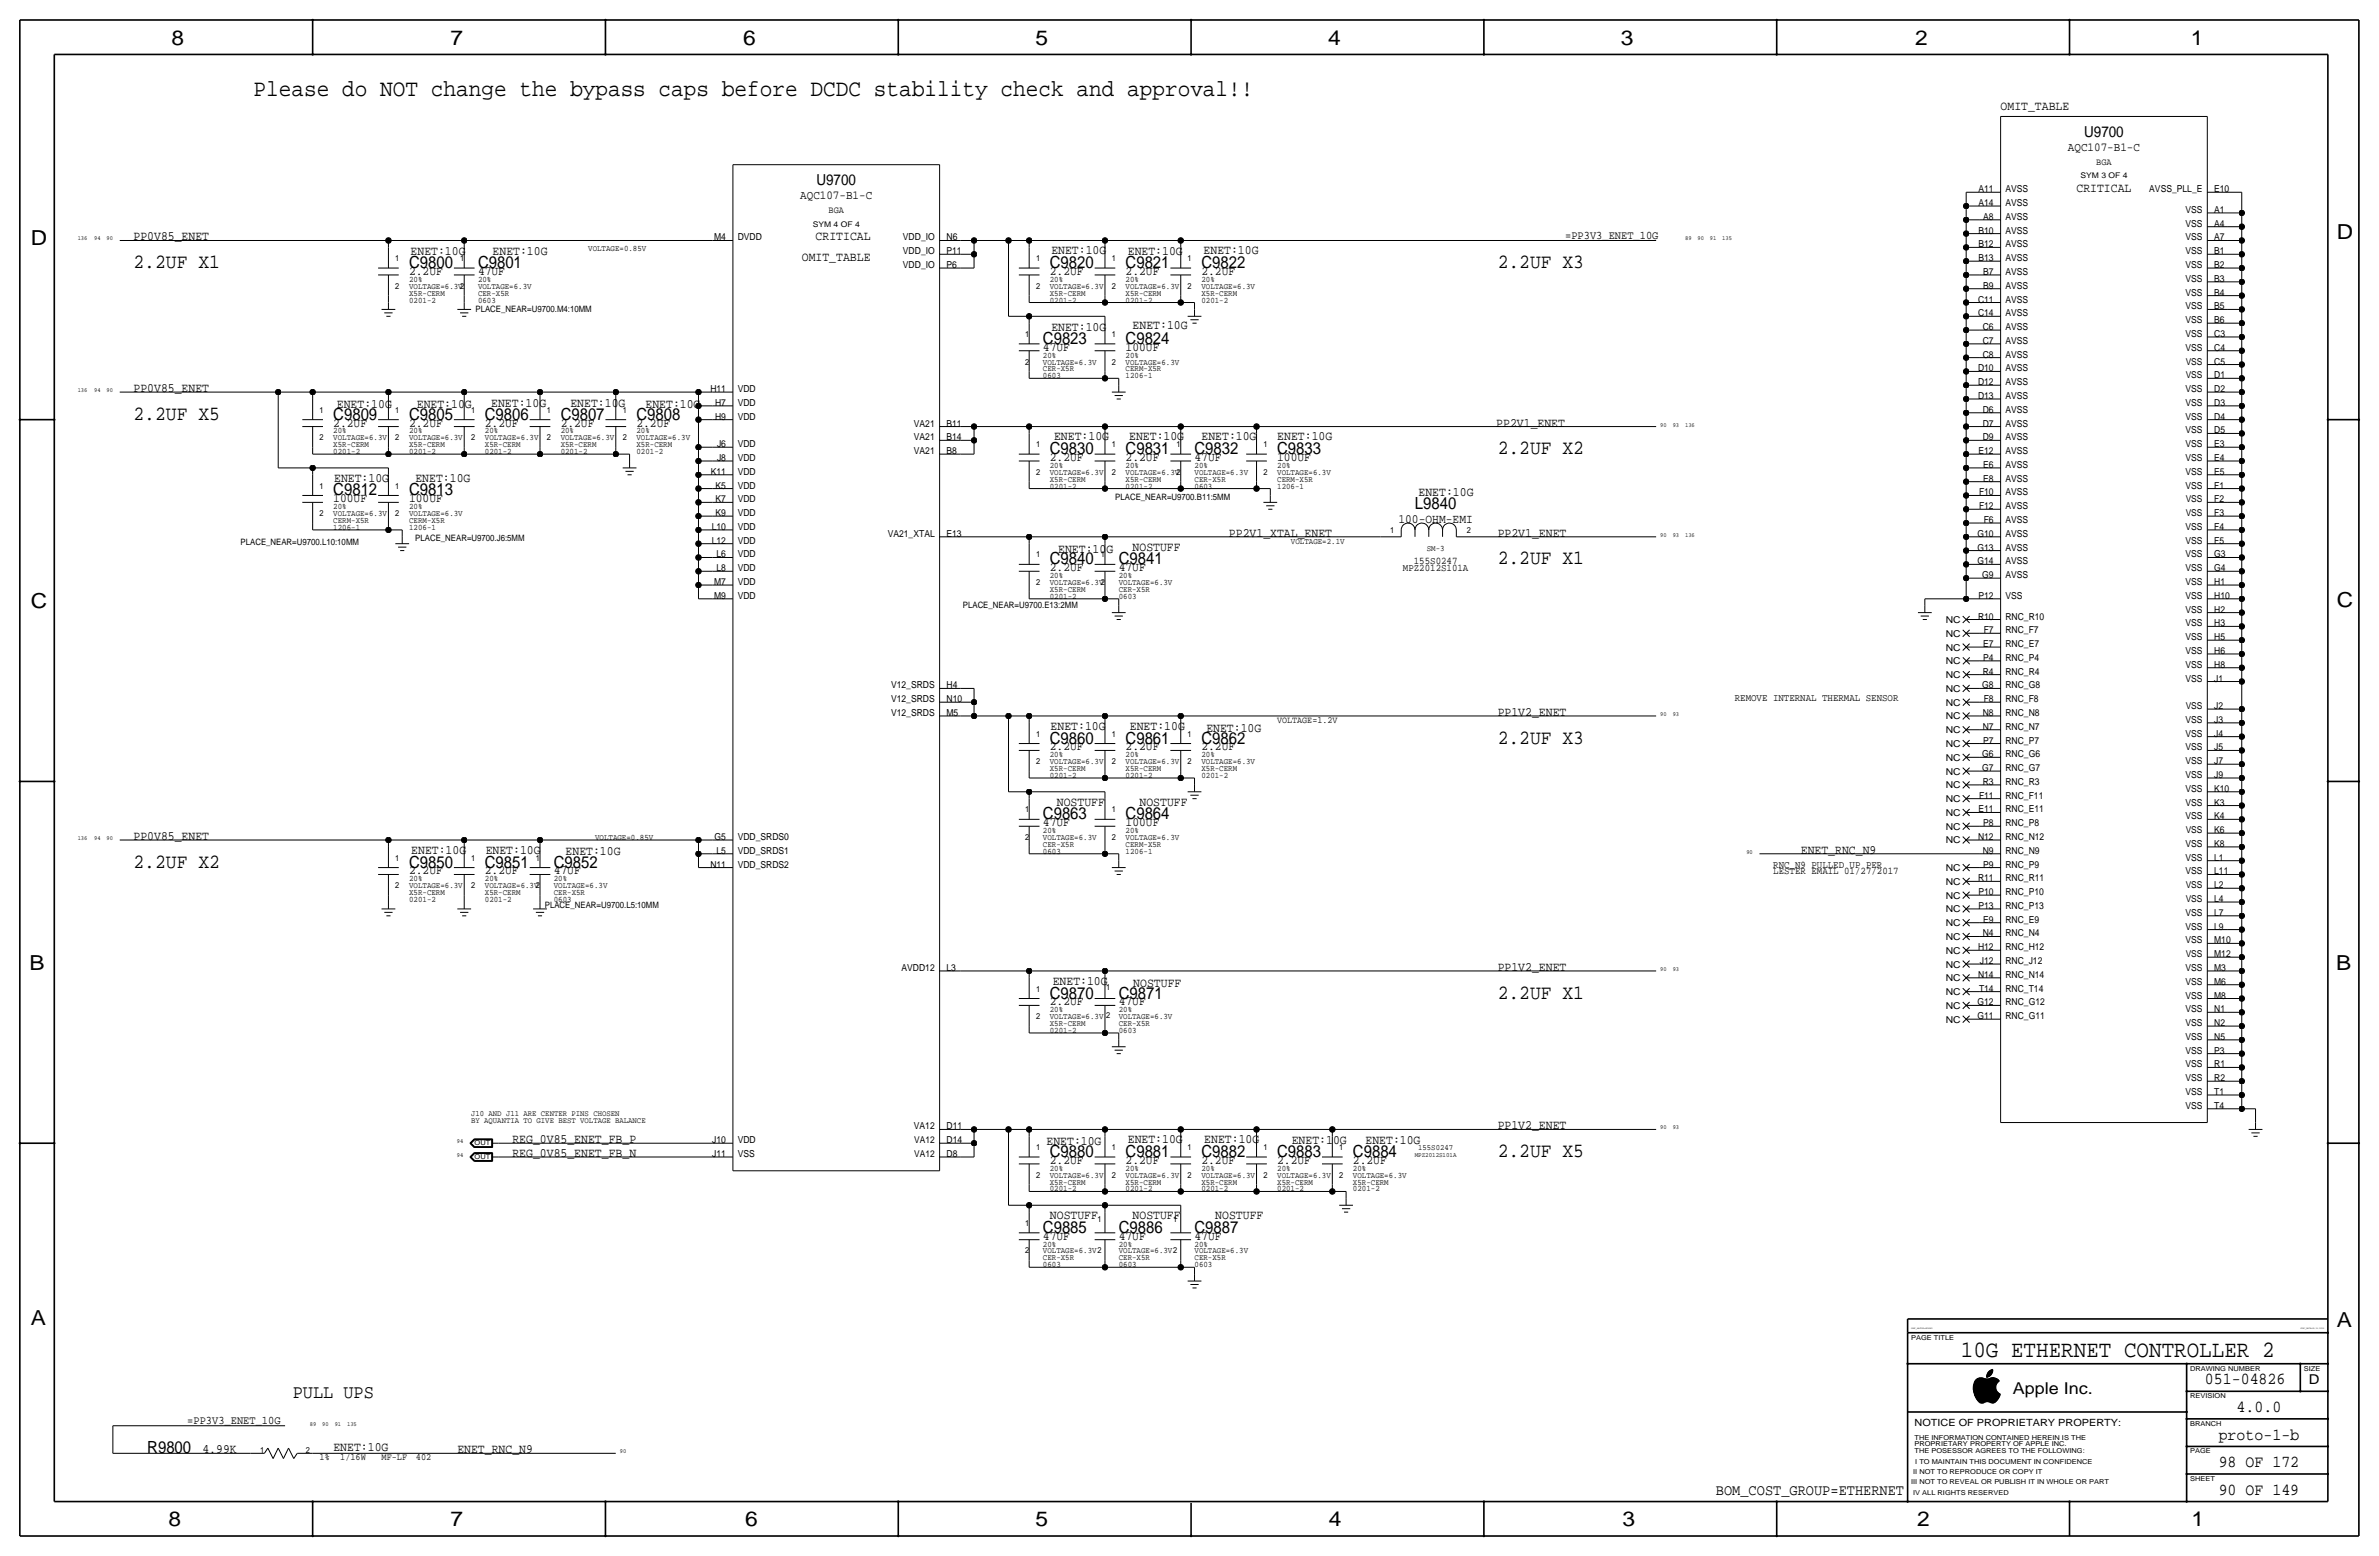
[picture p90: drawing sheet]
<svg xmlns="http://www.w3.org/2000/svg" width="877mm" height="574mm" viewBox="0 0 877 574" stroke-linecap="round" stroke-linejoin="round" font-family="sans-serif">
<defs><g id="words">
<text font-size="8.7" x="93.5" y="35.3">Please do NOT change the bypass caps before DCDC stability check and approval!!</text>
<text font-size="8.6" x="722.9" y="500.1">10G ETHERNET CONTROLLER 2</text>
<g font-size="7.6">
<text x="63.2" y="16.5">8</text>
<text x="166.1" y="16.5">7</text>
<text x="274" y="16.5">6</text>
<text x="381.7" y="16.5">5</text>
<text x="489.7" y="16.5">4</text>
<text x="597.6" y="16.5">3</text>
<text x="706.1" y="16.5">2</text>
<text x="807.7" y="16.5">1</text>
<text x="861.5" y="88.1">D</text>
<text x="11.4" y="90.4">D</text>
<text x="11.4" y="224.3">C</text>
<text x="861.5" y="223.8">C</text>
<text x="10.9" y="357.6">B</text>
<text x="861.3" y="357.4">B</text>
<text x="11.4" y="488.4">A</text>
<text x="861.5" y="489.2">A</text>
<text x="62.2" y="562.6">8</text>
<text x="166.1" y="562.6">7</text>
<text x="274.8" y="562.6">6</text>
<text x="381.7" y="562.6">5</text>
<text x="489.9" y="562.6">4</text>
<text x="598.1" y="562.6">3</text>
<text x="706.8" y="562.6">2</text>
<text x="807.9" y="562.6">1</text>
</g>
<g font-size="7.4">
<text x="49.2" y="98.8">2.2UF X1</text>
<text x="552.1" y="98.8">2.2UF X3</text>
<text x="49.2" y="154.7">2.2UF X5</text>
<text x="552.1" y="167.4">2.2UF X2</text>
<text x="552.1" y="208">2.2UF X1</text>
<text x="552.1" y="274.1">2.2UF X3</text>
<text x="49.2" y="319.8">2.2UF X2</text>
<text x="552.1" y="368">2.2UF X1</text>
<text x="552.1" y="426.5">2.2UF X5</text>
</g>
<text font-size="7" x="107.9" y="515.4">PULL UPS</text>
<g font-size="6.2">
<text x="150.8" y="98.8">C9800</text>
<text x="176.2" y="98.8">C9801</text>
<text x="387" y="98.8">C9820</text>
<text x="415" y="98.8">C9821</text>
<text x="442.9" y="98.8">C9822</text>
<text x="384.5" y="126.7">C9823</text>
<text x="415" y="126.7">C9824</text>
<text x="122.9" y="154.7">C9809</text>
<text x="150.8" y="154.7">C9805</text>
<text x="178.8" y="154.7">C9806</text>
<text x="206.7" y="154.7">C9807</text>
<text x="234.6" y="154.7">C9808</text>
<text x="387" y="167.4">C9830</text>
<text x="415" y="167.4">C9831</text>
<text x="440.4" y="167.4">C9832</text>
<text x="470.9" y="167.4">C9833</text>
<text x="122.9" y="182.6">C9812</text>
<text x="150.8" y="182.6">C9813</text>
<text x="521.6" y="187.7">L9840</text>
<text x="387" y="208">C9840</text>
<text x="412.4" y="208">C9841</text>
<text x="387" y="274.1">C9860</text>
<text x="415" y="274.1">C9861</text>
<text x="442.9" y="274.1">C9862</text>
<text x="384.5" y="302">C9863</text>
<text x="415" y="302">C9864</text>
<text x="150.8" y="319.8">C9850</text>
<text x="178.8" y="319.8">C9851</text>
<text x="204.2" y="319.8">C9852</text>
<text x="387" y="368">C9870</text>
<text x="412.4" y="368">C9871</text>
<text x="387" y="426.5">C9880</text>
<text x="415" y="426.5">C9881</text>
<text x="442.9" y="426.5">C9882</text>
<text x="470.9" y="426.5">C9883</text>
<text x="498.8" y="426.5">C9884</text>
<text x="384.5" y="454.4">C9885</text>
<text x="412.4" y="454.4">C9886</text>
<text x="440.4" y="454.4">C9887</text>
<text x="812.9" y="510.3">051-04826</text>
<text x="824.6" y="520.4">4.0.0</text>
<text x="818" y="530.6">proto-1-b</text>
<text x="54.3" y="535.7">R9800</text>
<text x="818" y="540.8">98 OF 172</text>
<text x="818" y="550.9">90 OF 149</text>
</g>
<text font-size="6" x="742.1" y="513.9">Apple Inc.</text>
<g font-size="5.6">
<text x="768.4" y="50.5">U9700</text>
<text x="301" y="68.3">U9700</text>
<text x="632.6" y="550.9">BOM_COST_GROUP=ETHERNET</text>
</g>
<text font-size="5" x="851.2" y="510.3">D</text>
<g font-size="4.7">
<text x="737.6" y="40.4">OMIT_TABLE</text>
<text x="765.5" y="70.9">CRITICAL</text>
<text x="49.2" y="88.6">PP0V85_ENET</text>
<text x="300.7" y="88.6">CRITICAL</text>
<text x="151.4" y="94">ENET:10G</text>
<text x="181.6" y="94">ENET:10G</text>
<text x="387.6" y="93.7">ENET:10G</text>
<text x="415.8" y="94">ENET:10G</text>
<text x="443.7" y="93.7">ENET:10G</text>
<text x="150.8" y="101.3">2.2UF</text>
<text x="176.2" y="101.3">47UF</text>
<text x="295.6" y="96.3">OMIT_TABLE</text>
<text x="387" y="101.3">2.2UF</text>
<text x="415" y="101.3">2.2UF</text>
<text x="442.9" y="101.3">2.2UF</text>
<text x="387.6" y="122.2">ENET:10G</text>
<text x="417.6" y="121.4">ENET:10G</text>
<text x="384.5" y="129.3">47UF</text>
<text x="415" y="129.3">100UF</text>
<text x="49.2" y="144.5">PP0V85_ENET</text>
<text x="181.1" y="149.9">ENET:10G</text>
<text x="124.2" y="150.4">ENET:10G</text>
<text x="153.7" y="150.4">ENET:10G</text>
<text x="210.3" y="150.1">ENET:10G</text>
<text x="238" y="150.4">ENET:10G</text>
<text x="122.9" y="157.2">2.2UF</text>
<text x="150.8" y="157.2">2.2UF</text>
<text x="178.8" y="157.2">2.2UF</text>
<text x="206.7" y="157.2">2.2UF</text>
<text x="234.6" y="157.2">2.2UF</text>
<text x="551.6" y="157.2">PP2V1_ENET</text>
<text x="388.6" y="162.3">ENET:10G</text>
<text x="416.3" y="162.3">ENET:10G</text>
<text x="443" y="162.3">ENET:10G</text>
<text x="470.9" y="162.3">ENET:10G</text>
<text x="387" y="169.9">2.2UF</text>
<text x="415" y="169.9">2.2UF</text>
<text x="440.4" y="169.9">47UF</text>
<text x="470.9" y="169.9">100UF</text>
<text x="123.2" y="177.5">ENET:10G</text>
<text x="153.2" y="177.8">ENET:10G</text>
<text x="122.9" y="185.2">100UF</text>
<text x="150.8" y="185.2">100UF</text>
<text x="523" y="182.9">ENET:10G</text>
<text x="453.1" y="197.9">PP2V1_XTAL_ENET</text>
<text x="515.6" y="192.8">100-OHM-EMI</text>
<text x="552.1" y="197.9">PP2V1_ENET</text>
<text x="390.1" y="204">ENET:10G</text>
<text x="417.6" y="202.9">NOSTUFF</text>
<text x="387" y="210.6">2.2UF</text>
<text x="412.4" y="210.6">47UF</text>
<text x="552.1" y="263.9">PP1V2_ENET</text>
<text x="387.3" y="269">ENET:10G</text>
<text x="416.6" y="269">ENET:10G</text>
<text x="444.7" y="269.7">ENET:10G</text>
<text x="387" y="276.6">2.2UF</text>
<text x="415" y="276.6">2.2UF</text>
<text x="442.9" y="276.6">2.2UF</text>
<text x="389.6" y="296.9">NOSTUFF</text>
<text x="420.1" y="296.9">NOSTUFF</text>
<text x="384.5" y="304.5">47UF</text>
<text x="415" y="304.5">100UF</text>
<text x="49.2" y="309.6">PP0V85_ENET</text>
<text x="151.6" y="314.7">ENET:10G</text>
<text x="179.1" y="315">ENET:10G</text>
<text x="208.5" y="315.2">ENET:10G</text>
<text x="663.9" y="314.7">ENET_RNC_N9</text>
<text x="150.8" y="322.3">2.2UF</text>
<text x="178.8" y="322.3">2.2UF</text>
<text x="204.2" y="322.3">47UF</text>
<text x="552.1" y="357.9">PP1V2_ENET</text>
<text x="388.1" y="363.2">ENET:10G</text>
<text x="417.8" y="363.7">NOSTUFF</text>
<text x="387" y="370.6">2.2UF</text>
<text x="412.4" y="370.6">47UF</text>
<text x="552.1" y="416.3">PP1V2_ENET</text>
<text x="188.9" y="421.4">REG_0V85_ENET_FB_P</text>
<text x="385.8" y="421.9">ENET:10G</text>
<text x="415.8" y="421.4">ENET:10G</text>
<text x="444" y="421.4">ENET:10G</text>
<text x="476.2" y="421.6">ENET:10G</text>
<text x="503.4" y="421.6">ENET:10G</text>
<text x="188.9" y="426.5">REG_0V85_ENET_FB_N</text>
<text x="387" y="429">2.2UF</text>
<text x="415" y="429">2.2UF</text>
<text x="442.9" y="429">2.2UF</text>
<text x="470.9" y="429">2.2UF</text>
<text x="498.8" y="429">2.2UF</text>
<text x="387.1" y="449.3">NOSTUFF</text>
<text x="417.6" y="449.3">NOSTUFF</text>
<text x="448" y="449.3">NOSTUFF</text>
<text x="384.5" y="456.9">47UF</text>
<text x="412.4" y="456.9">47UF</text>
<text x="440.4" y="456.9">47UF</text>
<text x="74.6" y="535.7">4.99K</text>
<text x="122.9" y="534.9">ENET:10G</text>
<text x="168.6" y="535.7">ENET_RNC_N9</text>
</g>
<g font-size="4.5">
<text x="762.4" y="55.6">AQC107-B1-C</text>
<text x="295" y="73.4">AQC107-B1-C</text>
</g>
<g font-size="4.3">
<text x="577" y="88.1">=PP3V3_ENET_10G</text>
<text x="69" y="525">=PP3V3_ENET_10G</text>
</g>
<g font-size="3.8">
<text x="521.2" y="208">155S0247</text>
<text x="517.2" y="210.6">MPZ2012S101A</text>
<text x="639.6" y="258.4">REMOVE INTERNAL THERMAL SENSOR</text>
<text x="653.7" y="319.8">RNC_N9 PULLED UP PER</text>
<text x="653.7" y="322.3">LESTER EMAIL 01/27/2017</text>
</g>
<text font-size="3.7" x="705.8" y="525.5">NOTICE OF PROPRIETARY PROPERTY:</text>
<g font-size="3.5">
<text x="772.8" y="60.7">BGA</text>
<text x="729.4" y="70.9">A11</text>
<text x="739.3" y="70.9">AVSS</text>
<text x="792.4" y="70.9">AVSS_PLL_E</text>
<text x="816.3" y="70.9">E10</text>
<text x="729.4" y="75.9">A14</text>
<text x="739.3" y="75.9">AVSS</text>
<text x="305.5" y="78.5">BGA</text>
<text x="731.2" y="81">A8</text>
<text x="739.3" y="81">AVSS</text>
<text x="805.7" y="78.5">VSS</text>
<text x="805.7" y="83.6">VSS</text>
<text x="816.3" y="83.6">A4</text>
<text x="816.3" y="78.5">A1</text>
<text x="263.3" y="88.6">M4</text>
<text x="272" y="88.6">DVDD</text>
<text x="332.9" y="88.6">VDD_IO</text>
<text x="348.9" y="88.6">N6</text>
<text x="729.4" y="86.1">B10</text>
<text x="739.3" y="86.1">AVSS</text>
<text x="805.7" y="88.6">VSS</text>
<text x="816.3" y="88.6">A7</text>
<text x="332.9" y="93.7">VDD_IO</text>
<text x="348.9" y="93.7">P11</text>
<text x="729.4" y="91.2">B12</text>
<text x="739.3" y="91.2">AVSS</text>
<text x="805.7" y="93.7">VSS</text>
<text x="816.3" y="93.7">B1</text>
<text x="332.9" y="98.8">VDD_IO</text>
<text x="348.9" y="98.8">P6</text>
<text x="729.4" y="96.3">B13</text>
<text x="731.2" y="101.3">B7</text>
<text x="739.3" y="96.3">AVSS</text>
<text x="739.3" y="101.3">AVSS</text>
<text x="805.7" y="98.8">VSS</text>
<text x="816.3" y="98.8">B2</text>
<text x="731.2" y="106.4">B9</text>
<text x="739.3" y="106.4">AVSS</text>
<text x="805.7" y="103.9">VSS</text>
<text x="816.3" y="103.9">B3</text>
<text x="729.2" y="111.5">C11</text>
<text x="739.3" y="111.5">AVSS</text>
<text x="805.7" y="109">VSS</text>
<text x="816.3" y="109">B4</text>
<text x="729.2" y="116.6">C14</text>
<text x="739.3" y="116.6">AVSS</text>
<text x="805.7" y="114">VSS</text>
<text x="805.7" y="119.1">VSS</text>
<text x="816.3" y="119.1">B6</text>
<text x="816.3" y="114">B5</text>
<text x="731" y="121.7">C6</text>
<text x="739.3" y="121.7">AVSS</text>
<text x="805.7" y="124.2">VSS</text>
<text x="816.3" y="124.2">C3</text>
<text x="731" y="131.8">C8</text>
<text x="731" y="126.7">C7</text>
<text x="739.3" y="131.8">AVSS</text>
<text x="739.3" y="126.7">AVSS</text>
<text x="805.7" y="129.3">VSS</text>
<text x="816.3" y="129.3">C4</text>
<text x="729.2" y="136.9">D10</text>
<text x="739.3" y="136.9">AVSS</text>
<text x="805.8" y="134.4">VSS</text>
<text x="816.3" y="134.4">C5</text>
<text x="729.2" y="142">D12</text>
<text x="739.3" y="142">AVSS</text>
<text x="805.8" y="139.4">VSS</text>
<text x="816.3" y="139.4">D1</text>
<text x="261.9" y="144.5">H11</text>
<text x="263.6" y="149.6">H7</text>
<text x="272" y="149.6">VDD</text>
<text x="272" y="144.5">VDD</text>
<text x="729.2" y="147.1">D13</text>
<text x="739.3" y="147.1">AVSS</text>
<text x="805.7" y="149.6">VSS</text>
<text x="805.7" y="144.5">VSS</text>
<text x="816.3" y="149.6">D3</text>
<text x="816.3" y="144.5">D2</text>
<text x="263.6" y="154.7">H9</text>
<text x="272" y="154.7">VDD</text>
<text x="731" y="152.1">D6</text>
<text x="739.3" y="152.1">AVSS</text>
<text x="805.7" y="154.7">VSS</text>
<text x="816.3" y="154.7">D4</text>
<text x="336.9" y="157.2">VA21</text>
<text x="348.9" y="157.2">B11</text>
<text x="731" y="157.2">D7</text>
<text x="739.3" y="157.2">AVSS</text>
<text x="805.7" y="159.8">VSS</text>
<text x="816.3" y="159.8">D5</text>
<text x="264.3" y="164.8">J6</text>
<text x="272" y="164.8">VDD</text>
<text x="336.9" y="162.3">VA21</text>
<text x="336.9" y="167.4">VA21</text>
<text x="348.9" y="167.4">B8</text>
<text x="348.9" y="162.3">B14</text>
<text x="729.4" y="167.4">E12</text>
<text x="731" y="162.3">D9</text>
<text x="739.3" y="162.3">AVSS</text>
<text x="739.3" y="167.4">AVSS</text>
<text x="805.7" y="164.8">VSS</text>
<text x="816.3" y="164.8">E3</text>
<text x="264.3" y="169.9">J8</text>
<text x="272" y="169.9">VDD</text>
<text x="731.2" y="172.5">E6</text>
<text x="739.3" y="172.5">AVSS</text>
<text x="805.7" y="169.9">VSS</text>
<text x="816.3" y="169.9">E4</text>
<text x="262.1" y="175">K11</text>
<text x="272" y="175">VDD</text>
<text x="731.2" y="177.5">E8</text>
<text x="739.3" y="177.5">AVSS</text>
<text x="805.7" y="175">VSS</text>
<text x="816.3" y="175">E5</text>
<text x="263.8" y="185.2">K7</text>
<text x="263.8" y="180.1">K5</text>
<text x="272" y="185.2">VDD</text>
<text x="272" y="180.1">VDD</text>
<text x="729.6" y="182.6">F10</text>
<text x="739.3" y="182.6">AVSS</text>
<text x="805.7" y="180.1">VSS</text>
<text x="805.8" y="185.2">VSS</text>
<text x="816.3" y="185.2">F2</text>
<text x="816.3" y="180.1">F1</text>
<text x="263.8" y="190.2">K9</text>
<text x="272" y="190.2">VDD</text>
<text x="729.6" y="187.7">F12</text>
<text x="739.3" y="187.7">AVSS</text>
<text x="805.8" y="190.2">VSS</text>
<text x="816.3" y="190.2">F3</text>
<text x="262.4" y="195.3">L10</text>
<text x="272" y="195.3">VDD</text>
<text x="327.3" y="197.9">VA21_XTAL</text>
<text x="348.9" y="197.9">E13</text>
<text x="729.1" y="197.9">G10</text>
<text x="731.3" y="192.8">F6</text>
<text x="739.3" y="197.9">AVSS</text>
<text x="739.3" y="192.8">AVSS</text>
<text x="805.7" y="195.3">VSS</text>
<text x="816.3" y="195.3">F4</text>
<text x="262.4" y="200.4">L12</text>
<text x="272" y="200.4">VDD</text>
<text x="729.1" y="202.9">G13</text>
<text x="739.3" y="202.9">AVSS</text>
<text x="805.7" y="200.4">VSS</text>
<text x="816.3" y="200.4">F5</text>
<text x="264.2" y="205.5">L6</text>
<text x="272" y="205.5">VDD</text>
<text x="729.1" y="208">G14</text>
<text x="739.3" y="208">AVSS</text>
<text x="805.7" y="205.5">VSS</text>
<text x="816.3" y="205.5">G3</text>
<text x="263.3" y="215.6">M7</text>
<text x="264.2" y="210.6">L8</text>
<text x="272" y="215.6">VDD</text>
<text x="272" y="210.6">VDD</text>
<text x="730.8" y="213.1">G9</text>
<text x="739.3" y="213.1">AVSS</text>
<text x="805.7" y="215.6">VSS</text>
<text x="805.7" y="210.6">VSS</text>
<text x="816.3" y="215.6">H1</text>
<text x="816.3" y="210.6">G4</text>
<text x="263.3" y="220.7">M9</text>
<text x="272" y="220.7">VDD</text>
<text x="729.4" y="220.7">P12</text>
<text x="739.3" y="220.7">VSS</text>
<text x="805.7" y="220.7">VSS</text>
<text x="816.3" y="220.7">H10</text>
<text x="805.7" y="225.8">VSS</text>
<text x="816.3" y="225.8">H2</text>
<text x="717.3" y="229.6">NC</text>
<text x="729.2" y="228.3">R10</text>
<text x="731.3" y="233.4">F7</text>
<text x="739.3" y="228.3">RNC_R10</text>
<text x="739.3" y="233.4">RNC_F7</text>
<text x="805.7" y="230.9">VSS</text>
<text x="816.3" y="230.9">H3</text>
<text x="717.3" y="239.8">NC</text>
<text x="717.3" y="234.7">NC</text>
<text x="731.2" y="238.5">E7</text>
<text x="739.3" y="238.5">RNC_E7</text>
<text x="805.7" y="236">VSS</text>
<text x="816.3" y="236">H5</text>
<text x="717.4" y="244.9">NC</text>
<text x="731.2" y="243.6">P4</text>
<text x="739.3" y="243.6">RNC_P4</text>
<text x="805.7" y="241">VSS</text>
<text x="816.3" y="241">H6</text>
<text x="717.4" y="249.9">NC</text>
<text x="731" y="248.7">R4</text>
<text x="739.3" y="248.7">RNC_R4</text>
<text x="805.7" y="251.2">VSS</text>
<text x="805.7" y="246.1">VSS</text>
<text x="816.3" y="251.2">J1</text>
<text x="816.3" y="246.1">H8</text>
<text x="328.5" y="253.7">V12_SRDS</text>
<text x="348.9" y="253.7">H4</text>
<text x="717.3" y="255">NC</text>
<text x="730.8" y="253.7">G8</text>
<text x="739.3" y="253.7">RNC_G8</text>
<text x="328.5" y="263.9">V12_SRDS</text>
<text x="328.5" y="258.8">V12_SRDS</text>
<text x="348.9" y="263.9">M5</text>
<text x="348.9" y="258.8">N10</text>
<text x="717.4" y="260.1">NC</text>
<text x="731" y="263.9">N8</text>
<text x="731.3" y="258.8">F8</text>
<text x="739.3" y="258.8">RNC_F8</text>
<text x="739.3" y="263.9">RNC_N8</text>
<text x="805.8" y="261.4">VSS</text>
<text x="816.3" y="261.4">J2</text>
<text x="470.9" y="266.4">VOLTAGE=1.2V</text>
<text x="717.3" y="265.2">NC</text>
<text x="731" y="269">N7</text>
<text x="739.3" y="269">RNC_N7</text>
<text x="805.7" y="266.4">VSS</text>
<text x="816.3" y="266.4">J3</text>
<text x="717.3" y="270.3">NC</text>
<text x="717.3" y="275.3">NC</text>
<text x="731.2" y="274.1">P7</text>
<text x="739.3" y="274.1">RNC_P7</text>
<text x="805.7" y="271.5">VSS</text>
<text x="816.3" y="271.5">J4</text>
<text x="717.3" y="280.4">NC</text>
<text x="730.8" y="279.1">G6</text>
<text x="739.3" y="279.1">RNC_G6</text>
<text x="805.7" y="281.7">VSS</text>
<text x="805.7" y="276.6">VSS</text>
<text x="816.3" y="281.7">J7</text>
<text x="816.3" y="276.6">J5</text>
<text x="717.3" y="285.5">NC</text>
<text x="730.8" y="284.2">G7</text>
<text x="739.3" y="284.2">RNC_G7</text>
<text x="805.7" y="286.8">VSS</text>
<text x="816.3" y="286.8">J9</text>
<text x="717.3" y="290.6">NC</text>
<text x="731" y="289.3">R3</text>
<text x="739.3" y="289.3">RNC_R3</text>
<text x="805.7" y="291.8">VSS</text>
<text x="816.3" y="291.8">K10</text>
<text x="717.3" y="295.7">NC</text>
<text x="729.4" y="299.5">E11</text>
<text x="729.6" y="294.4">F11</text>
<text x="739.3" y="299.5">RNC_E11</text>
<text x="739.3" y="294.4">RNC_F11</text>
<text x="805.7" y="296.9">VSS</text>
<text x="816.3" y="296.9">K3</text>
<text x="717.3" y="305.8">NC</text>
<text x="717.3" y="300.7">NC</text>
<text x="731.2" y="304.5">P8</text>
<text x="739.3" y="304.5">RNC_P8</text>
<text x="805.7" y="302">VSS</text>
<text x="816.3" y="302">K4</text>
<text x="263.5" y="309.6">G5</text>
<text x="272" y="309.6">VDD_SRDS0</text>
<text x="717.3" y="310.9">NC</text>
<text x="729.2" y="309.6">N12</text>
<text x="739.3" y="309.6">RNC_N12</text>
<text x="805.8" y="307.1">VSS</text>
<text x="816.3" y="307.1">K6</text>
<text x="264.2" y="314.7">L5</text>
<text x="272" y="314.7">VDD_SRDS1</text>
<text x="731" y="314.7">N9</text>
<text x="739.3" y="314.7">RNC_N9</text>
<text x="805.7" y="317.2">VSS</text>
<text x="805.7" y="312.2">VSS</text>
<text x="816.3" y="317.2">L1</text>
<text x="816.3" y="312.2">K8</text>
<text x="261.9" y="319.8">N11</text>
<text x="272" y="319.8">VDD_SRDS2</text>
<text x="717.3" y="321.1">NC</text>
<text x="731.2" y="319.8">P9</text>
<text x="739.3" y="319.8">RNC_P9</text>
<text x="805.7" y="322.3">VSS</text>
<text x="816.3" y="322.3">L11</text>
<text x="717.3" y="326.1">NC</text>
<text x="729.2" y="324.9">R11</text>
<text x="729.4" y="329.9">P10</text>
<text x="739.3" y="329.9">RNC_P10</text>
<text x="739.3" y="324.9">RNC_R11</text>
<text x="805.8" y="327.4">VSS</text>
<text x="816.3" y="327.4">L2</text>
<text x="717.3" y="331.2">NC</text>
<text x="729.4" y="335">P13</text>
<text x="739.3" y="335">RNC_P13</text>
<text x="805.8" y="332.5">VSS</text>
<text x="816.3" y="332.5">L4</text>
<text x="717.3" y="336.3">NC</text>
<text x="717.3" y="341.4">NC</text>
<text x="731.2" y="340.1">E9</text>
<text x="739.3" y="340.1">RNC_E9</text>
<text x="805.7" y="337.6">VSS</text>
<text x="816.3" y="337.6">L7</text>
<text x="717.3" y="346.5">NC</text>
<text x="731" y="345.2">N4</text>
<text x="739.3" y="345.2">RNC_N4</text>
<text x="805.7" y="342.6">VSS</text>
<text x="805.7" y="347.7">VSS</text>
<text x="816.3" y="347.7">M10</text>
<text x="816.3" y="342.6">L9</text>
<text x="717.3" y="351.5">NC</text>
<text x="729.2" y="350.3">H12</text>
<text x="739.3" y="350.3">RNC_H12</text>
<text x="805.8" y="352.8">VSS</text>
<text x="816.3" y="352.8">M12</text>
<text x="332.4" y="357.9">AVDD12</text>
<text x="348.9" y="357.9">L3</text>
<text x="717.3" y="356.6">NC</text>
<text x="729.9" y="355.3">J12</text>
<text x="739.3" y="355.3">RNC_J12</text>
<text x="805.7" y="357.9">VSS</text>
<text x="816.3" y="357.9">M3</text>
<text x="717.3" y="361.7">NC</text>
<text x="729.2" y="360.4">N14</text>
<text x="729.6" y="365.5">T14</text>
<text x="739.3" y="360.4">RNC_N14</text>
<text x="739.3" y="365.5">RNC_T14</text>
<text x="805.7" y="363">VSS</text>
<text x="816.3" y="363">M6</text>
<text x="717.3" y="366.8">NC</text>
<text x="717.3" y="371.9">NC</text>
<text x="729.1" y="370.6">G12</text>
<text x="739.3" y="370.6">RNC_G12</text>
<text x="805.7" y="368">VSS</text>
<text x="816.3" y="368">M8</text>
<text x="717.3" y="376.9">NC</text>
<text x="729.1" y="375.7">G11</text>
<text x="739.3" y="375.7">RNC_G11</text>
<text x="805.7" y="373.1">VSS</text>
<text x="816.3" y="373.1">N1</text>
<text x="805.7" y="383.3">VSS</text>
<text x="805.7" y="378.2">VSS</text>
<text x="816.3" y="383.3">N5</text>
<text x="816.3" y="378.2">N2</text>
<text x="805.7" y="388.4">VSS</text>
<text x="816.3" y="388.4">P3</text>
<text x="805.7" y="393.4">VSS</text>
<text x="816.3" y="393.4">R1</text>
<text x="805.7" y="398.5">VSS</text>
<text x="816.3" y="398.5">R2</text>
<text x="805.7" y="403.6">VSS</text>
<text x="816.3" y="403.6">T1</text>
<text x="805.7" y="408.7">VSS</text>
<text x="816.3" y="408.7">T4</text>
<text x="336.9" y="416.3">VA12</text>
<text x="348.9" y="416.3">D11</text>
<text x="262.6" y="421.4">J10</text>
<text x="272" y="421.4">VDD</text>
<text x="337.1" y="421.4">VA12</text>
<text x="348.9" y="421.4">D14</text>
<text x="262.6" y="426.5">J11</text>
<text x="272" y="426.5">VSS</text>
<text x="337.1" y="426.5">VA12</text>
<text x="348.9" y="426.5">D8</text>
<text x="117.8" y="538.2">1%</text>
<text x="125.4" y="538.2">1/16W</text>
<text x="140.7" y="538.2">MF-LF</text>
<text x="153.4" y="538.2">402</text>
</g>
<g font-size="3.2">
<text x="175.3" y="114.9">PLACE_NEAR=U9700.M4:10MM</text>
<text x="411.2" y="184.5">PLACE_NEAR=U9700.B11:5MM</text>
<text x="88.7" y="200.7">PLACE_NEAR=U9700.L10:10MM</text>
<text x="153.1" y="199.2">PLACE_NEAR=U9700.J6:5MM</text>
<text x="355" y="224">PLACE_NEAR=U9700.E13:2MM</text>
<text x="200.9" y="334.6">PLACE_NEAR=U9700.L5:10MM</text>
</g>
<g font-size="3.1">
<text x="216.9" y="92.5">VOLTAGE=0.85V</text>
<text x="145.7" y="96.3">1</text>
<text x="169.6" y="96.3">1</text>
<text x="382" y="96.3">1</text>
<text x="409.9" y="96.3">1</text>
<text x="437.8" y="96.3">1</text>
<text x="145.7" y="106.4">2</text>
<text x="150.8" y="106.4">VOLTAGE=6.3V2</text>
<text x="150.8" y="103.9">20%</text>
<text x="176.2" y="103.9">20%</text>
<text x="176.2" y="106.4">VOLTAGE=6.3V</text>
<text x="382" y="106.4">2</text>
<text x="387" y="103.9">20%</text>
<text x="387" y="106.4">VOLTAGE=6.3V</text>
<text x="409.9" y="106.4">2</text>
<text x="415" y="103.9">20%</text>
<text x="415" y="106.4">VOLTAGE=6.3V</text>
<text x="437.8" y="106.4">2</text>
<text x="442.9" y="103.9">20%</text>
<text x="442.9" y="106.4">VOLTAGE=6.3V</text>
<text x="150.8" y="111.5">0201-2</text>
<text x="150.8" y="109">X5R-CERM</text>
<text x="176.2" y="111.5">0603</text>
<text x="176.2" y="109">CER-X5R</text>
<text x="387" y="111.5">0201-2</text>
<text x="387" y="109">X5R-CERM</text>
<text x="415" y="111.5">0201-2</text>
<text x="415" y="109">X5R-CERM</text>
<text x="442.9" y="109">X5R-CERM</text>
<text x="442.9" y="111.5">0201-2</text>
<text x="377.9" y="124.2">1</text>
<text x="409.9" y="124.2">1</text>
<text x="384.5" y="131.8">20%</text>
<text x="415" y="131.8">20%</text>
<text x="377.9" y="134.4">2</text>
<text x="384.5" y="136.9">CER-X5R</text>
<text x="384.5" y="134.4">VOLTAGE=6.3V</text>
<text x="409.9" y="134.4">2</text>
<text x="415" y="136.9">CERM-X5R</text>
<text x="415" y="134.4">VOLTAGE=6.3V</text>
<text x="384.5" y="139.4">0603</text>
<text x="415" y="139.4">1206-1</text>
<text x="117.8" y="152.1">1</text>
<text x="145.7" y="152.1">1</text>
<text x="173.7" y="152.1">1</text>
<text x="201.6" y="152.1">1</text>
<text x="229.6" y="152.1">1</text>
<text x="122.9" y="159.8">20%</text>
<text x="150.8" y="159.8">20%</text>
<text x="178.8" y="159.8">20%</text>
<text x="206.7" y="159.8">20%</text>
<text x="234.6" y="159.8">20%</text>
<text x="117.8" y="162.3">2</text>
<text x="122.9" y="167.4">0201-2</text>
<text x="122.9" y="164.8">X5R-CERM</text>
<text x="122.9" y="162.3">VOLTAGE=6.3V</text>
<text x="145.7" y="162.3">2</text>
<text x="150.8" y="162.3">VOLTAGE=6.3V</text>
<text x="150.8" y="164.8">X5R-CERM</text>
<text x="150.8" y="167.4">0201-2</text>
<text x="173.7" y="162.3">2</text>
<text x="178.8" y="167.4">0201-2</text>
<text x="178.8" y="164.8">X5R-CERM</text>
<text x="178.8" y="162.3">VOLTAGE=6.3V</text>
<text x="201.6" y="162.3">2</text>
<text x="206.7" y="164.8">X5R-CERM</text>
<text x="206.7" y="167.4">0201-2</text>
<text x="206.7" y="162.3">VOLTAGE=6.3V</text>
<text x="229.6" y="162.3">2</text>
<text x="234.6" y="167.4">0201-2</text>
<text x="234.6" y="164.8">X5R-CERM</text>
<text x="234.6" y="162.3">VOLTAGE=6.3V</text>
<text x="382" y="164.8">1</text>
<text x="409.9" y="164.8">1</text>
<text x="433.8" y="164.8">1</text>
<text x="465.8" y="164.8">1</text>
<text x="387" y="172.5">20%</text>
<text x="415" y="172.5">20%</text>
<text x="440.4" y="172.5">20%</text>
<text x="470.9" y="172.5">20%</text>
<text x="382" y="175">2</text>
<text x="387" y="175">VOLTAGE=6.3V</text>
<text x="387" y="177.5">X5R-CERM</text>
<text x="409.9" y="175">2</text>
<text x="415" y="177.5">X5R-CERM</text>
<text x="415" y="175">VOLTAGE=6.3V2</text>
<text x="440.4" y="177.5">CER-X5R</text>
<text x="440.4" y="175">VOLTAGE=6.3V</text>
<text x="465.8" y="175">2</text>
<text x="470.9" y="177.5">CERM-X5R</text>
<text x="470.9" y="175">VOLTAGE=6.3V</text>
<text x="117.8" y="180.1">1</text>
<text x="145.7" y="180.1">1</text>
<text x="387" y="180.1">0201-2</text>
<text x="415" y="180.1">0201-2</text>
<text x="440.4" y="180.1">0603</text>
<text x="470.9" y="180.1">1206-1</text>
<text x="117.8" y="190.2">2</text>
<text x="122.9" y="187.7">20%</text>
<text x="122.9" y="190.2">VOLTAGE=6.3V</text>
<text x="145.7" y="190.2">2</text>
<text x="150.8" y="190.2">VOLTAGE=6.3V</text>
<text x="150.8" y="187.7">20%</text>
<text x="122.9" y="192.8">CERM-X5R</text>
<text x="122.9" y="195.3">1206-1</text>
<text x="150.8" y="192.8">CERM-X5R</text>
<text x="150.8" y="195.3">1206-1</text>
<text x="512.5" y="196.6">1</text>
<text x="540.7" y="196.6">2</text>
<text x="475.9" y="200.4">VOLTAGE=2.1V</text>
<text x="526" y="202.9">SM-3</text>
<text x="382" y="205.5">1</text>
<text x="405.8" y="205.5">1</text>
<text x="382" y="215.6">2</text>
<text x="387" y="215.6">VOLTAGE=6.3V2</text>
<text x="387" y="213.1">20%</text>
<text x="412.4" y="215.6">VOLTAGE=6.3V</text>
<text x="412.4" y="213.1">20%</text>
<text x="387" y="220.7">0201-2</text>
<text x="387" y="218.2">X5R-CERM</text>
<text x="412.4" y="220.7">0603</text>
<text x="412.4" y="218.2">CER-X5R</text>
<text x="382" y="271.5">1</text>
<text x="409.9" y="271.5">1</text>
<text x="437.8" y="271.5">1</text>
<text x="382" y="281.7">2</text>
<text x="387" y="279.1">20%</text>
<text x="387" y="281.7">VOLTAGE=6.3V</text>
<text x="409.9" y="281.7">2</text>
<text x="415" y="279.1">20%</text>
<text x="415" y="281.7">VOLTAGE=6.3V</text>
<text x="437.8" y="281.7">2</text>
<text x="442.9" y="281.7">VOLTAGE=6.3V</text>
<text x="442.9" y="279.1">20%</text>
<text x="387" y="286.8">0201-2</text>
<text x="387" y="284.2">X5R-CERM</text>
<text x="415" y="286.8">0201-2</text>
<text x="415" y="284.2">X5R-CERM</text>
<text x="442.9" y="284.2">X5R-CERM</text>
<text x="442.9" y="286.8">0201-2</text>
<text x="377.9" y="299.5">1</text>
<text x="409.9" y="299.5">1</text>
<text x="219.4" y="309.6">VOLTAGE=0.85V</text>
<text x="377.9" y="309.6">2</text>
<text x="384.5" y="307.1">20%</text>
<text x="384.5" y="309.6">VOLTAGE=6.3V</text>
<text x="409.9" y="309.6">2</text>
<text x="415" y="307.1">20%</text>
<text x="415" y="309.6">VOLTAGE=6.3V</text>
<text x="145.7" y="317.2">1</text>
<text x="173.7" y="317.2">1</text>
<text x="197.6" y="317.2">1</text>
<text x="384.5" y="314.7">0603</text>
<text x="384.5" y="312.2">CER-X5R</text>
<text x="415" y="314.7">1206-1</text>
<text x="415" y="312.2">CERM-X5R</text>
<text x="145.7" y="327.4">2</text>
<text x="150.8" y="329.9">X5R-CERM</text>
<text x="150.8" y="324.9">20%</text>
<text x="150.8" y="327.4">VOLTAGE=6.3V</text>
<text x="173.7" y="327.4">2</text>
<text x="178.8" y="327.4">VOLTAGE=6.3V2</text>
<text x="178.8" y="324.9">20%</text>
<text x="178.8" y="329.9">X5R-CERM</text>
<text x="204.2" y="327.4">VOLTAGE=6.3V</text>
<text x="204.2" y="324.9">20%</text>
<text x="204.2" y="329.9">CER-X5R</text>
<text x="150.8" y="332.5">0201-2</text>
<text x="178.8" y="332.5">0201-2</text>
<text x="204.2" y="332.5">0603</text>
<text x="382" y="365.5">1</text>
<text x="407.9" y="365">1</text>
<text x="382" y="375.7">2</text>
<text x="387" y="373.1">20%</text>
<text x="387" y="375.7">VOLTAGE=6.3V</text>
<text x="407.9" y="375.2">2</text>
<text x="412.4" y="373.1">20%</text>
<text x="412.4" y="375.7">VOLTAGE=6.3V</text>
<text x="387" y="380.7">0201-2</text>
<text x="387" y="378.2">X5R-CERM</text>
<text x="412.4" y="380.7">0603</text>
<text x="412.4" y="378.2">CER-X5R</text>
<text x="382" y="423.9">1</text>
<text x="409.9" y="423.9">1</text>
<text x="437.8" y="423.9">1</text>
<text x="465.8" y="423.9">1</text>
<text x="493.7" y="423.9">1</text>
<text x="387" y="431.5">20%</text>
<text x="415" y="431.5">20%</text>
<text x="442.9" y="431.5">20%</text>
<text x="470.9" y="431.5">20%</text>
<text x="498.8" y="431.5">20%</text>
<text x="382" y="434.1">2</text>
<text x="387" y="436.6">X5R-CERM</text>
<text x="387" y="434.1">VOLTAGE=6.3V</text>
<text x="409.9" y="434.1">2</text>
<text x="415" y="436.6">X5R-CERM</text>
<text x="415" y="434.1">VOLTAGE=6.3V</text>
<text x="437.8" y="434.1">2</text>
<text x="442.9" y="436.6">X5R-CERM</text>
<text x="442.9" y="434.1">VOLTAGE=6.3V</text>
<text x="465.8" y="434.1">2</text>
<text x="470.9" y="436.6">X5R-CERM</text>
<text x="470.9" y="434.1">VOLTAGE=6.3V</text>
<text x="493.7" y="434.1">2</text>
<text x="498.8" y="436.6">X5R-CERM</text>
<text x="498.8" y="434.1">VOLTAGE=6.3V</text>
<text x="387" y="439.2">0201-2</text>
<text x="415" y="439.2">0201-2</text>
<text x="442.9" y="439.2">0201-2</text>
<text x="470.9" y="439.2">0201-2</text>
<text x="498.8" y="439.2">0201-2</text>
<text x="377.9" y="451.9">1</text>
<text x="404.6" y="450.6">1</text>
<text x="432.5" y="450.6">1</text>
<text x="384.5" y="459.5">20%</text>
<text x="412.4" y="459.5">20%</text>
<text x="440.4" y="459.5">20%</text>
<text x="377.9" y="462">2</text>
<text x="384.5" y="467.1">0603</text>
<text x="384.5" y="464.6">CER-X5R</text>
<text x="384.5" y="462">VOLTAGE=6.3V2</text>
<text x="412.4" y="464.6">CER-X5R</text>
<text x="412.4" y="467.1">0603</text>
<text x="412.4" y="462">VOLTAGE=6.3V2</text>
<text x="440.4" y="464.6">CER-X5R</text>
<text x="440.4" y="467.1">0603</text>
<text x="440.4" y="462">VOLTAGE=6.3V</text>
<text x="96" y="535.7">1</text>
<text x="112.7" y="535.7">2</text>
</g>
<g font-size="3">
<text x="173.7" y="411.2">J10 AND J11 ARE CENTER PINS CHOSEN</text>
<text x="173.7" y="413.8">BY AQUANTIA TO GIVE BEST VOLTAGE BALANCE</text>
<text x="522.8" y="423.9">155S0247</text>
</g>
<g font-size="2.9">
<text x="767" y="65.8">SYM 3 OF 4</text>
<text x="299.6" y="83.6">SYM 4 OF 4</text>
</g>
<g font-size="2.5">
<text x="175" y="422.1">OUT</text>
<text x="175" y="427.2">OUT</text>
<text x="704.5" y="493.8">PAGE TITLE</text>
<text x="807.4" y="505.2">DRAWING NUMBER</text>
<text x="849.3" y="505.2">SIZE</text>
<text x="807.4" y="515.4">REVISION</text>
<text x="807.4" y="525.5">BRANCH</text>
<text x="705.8" y="533.1">PROPRIETARY PROPERTY OF APPLE INC.</text>
<text x="705.8" y="530.6">THE INFORMATION CONTAINED HEREIN IS THE</text>
<text x="705.8" y="535.7">THE POSESSOR AGREES TO THE FOLLOWING:</text>
<text x="706.1" y="539.5">I TO MAINTAIN THIS DOCUMENT IN CONFIDENCE</text>
<text x="807.4" y="535.7">PAGE</text>
<text x="705.3" y="543.3">II NOT TO REPRODUCE OR COPY IT</text>
<text x="807.4" y="545.8">SHEET</text>
<text x="704.5" y="547.1">III NOT TO REVEAL OR PUBLISH IT IN WHOLE OR PART</text>
<text x="705.3" y="550.9">IV ALL RIGHTS RESERVED</text>
</g>
<text font-size="2.4" x="521.6" y="426.5">MPZ2012S101A</text>
<g font-size="2.3">
<text x="28.7" y="88.6">136</text>
<text x="34.7" y="88.6">94</text>
<text x="39.3" y="88.6">90</text>
<text x="621.2" y="88.6">89</text>
<text x="625.8" y="88.6">90</text>
<text x="630.4" y="88.6">91</text>
<text x="634.9" y="88.6">135</text>
<text x="28.7" y="144.5">136</text>
<text x="34.7" y="144.5">94</text>
<text x="39.3" y="144.5">90</text>
<text x="612.1" y="157.2">90</text>
<text x="616.7" y="157.2">93</text>
<text x="621.2" y="157.2">136</text>
<text x="612.1" y="197.9">90</text>
<text x="616.7" y="197.9">93</text>
<text x="621.2" y="197.9">136</text>
<text x="612.1" y="263.9">90</text>
<text x="616.7" y="263.9">93</text>
<text x="28.7" y="309.6">136</text>
<text x="34.7" y="309.6">94</text>
<text x="39.3" y="309.6">90</text>
<text x="643.8" y="314.7">90</text>
<text x="612.1" y="357.9">90</text>
<text x="616.7" y="357.9">93</text>
<text x="612.1" y="416.3">90</text>
<text x="616.7" y="416.3">93</text>
<text x="168.4" y="421.4">94</text>
<text x="168.4" y="426.5">94</text>
<text x="114.2" y="525.5">89</text>
<text x="118.8" y="525.5">90</text>
<text x="123.4" y="525.5">91</text>
<text x="128" y="525.5">135</text>
<text x="228.5" y="535.7">90</text>
</g>
<g font-size=".8">
<text x="704.5" y="490">SYNC_MASTER=MURPHY</text>
<text x="848.1" y="490">SYNC_DATE=09/11/2019</text>
</g>
</g></defs>
<g fill="none" stroke="#000" stroke-width=".37">
<path d="M737.6 42.9h76.2zM737.6 42.9v370.9zM813.8 42.9v370.9zM270.2 60.7v370.8zM270.2 60.7h76.2zM346.4 60.7v370.8zM724.9 70.9h5zM724.9 70.9v5zM724.9 75.9h5zM724.9 75.9v5.1zM729.9 75.9h7.7zM729.9 70.9h7.7z"/>
<path d="M813.8 78.5h7.6zM813.8 70.9h7.6zM821.4 70.9h5.1zM821.4 78.5h5.1zM826.5 70.9v7.6zM826.5 78.5v5.1zM44.1 88.6h99.1zM139.4 98.8h7.6zM143.2 88.6h27.9zM143.2 88.6v2.6zM143.2 91.2v7.6zM167.3 98.8h7.7z"/>
<path d="M171.1 88.6v2.6zM171.1 88.6h91.5zM171.1 91.2v7.6zM262.6 88.6h7.6zM346.4 88.6h7.6zM346.4 93.7h7.6zM346.4 98.8h7.6zM354 88.6h5.1zM354 93.7h5.1zM354 98.8h5.1zM359.1 88.6h12.7zM359.1 88.6v5.1z"/>
<path d="M359.1 93.7v5.1zM371.8 88.6h7.6zM371.8 88.6v28zM375.6 98.8h7.6zM379.4 88.6h28zM379.4 88.6v2.6zM379.4 91.2v7.6zM403.6 98.8h7.6zM407.4 88.6h27.9zM407.4 88.6v2.6zM407.4 91.2v7.6zM431.5 98.8h7.6z"/>
<path d="M435.3 88.6h175.3zM435.3 88.6v2.6zM435.3 91.2v7.6zM724.9 81h5zM724.9 81v5.1zM724.9 86.1h5zM724.9 86.1v5.1zM724.9 91.2h5zM724.9 91.2v5.1zM724.9 96.3h5zM724.9 96.3v5zM729.9 96.3h7.7z"/>
<path d="M729.9 81h7.7zM729.9 91.2h7.7zM729.9 86.1h7.7zM813.8 98.8h7.6zM813.8 88.6h7.6zM813.8 93.7h7.6zM813.8 83.6h7.6zM821.4 83.6h5.1zM821.4 88.6h5.1zM821.4 93.7h5.1zM821.4 98.8h5.1zM826.5 83.6v5z"/>
<path d="M826.5 88.6v5.1zM826.5 93.7v5.1zM826.5 98.8v5.1zM139.4 101.3h7.6zM140.7 114h5zM141.7 115.3h3zM142.4 116.6h1.6zM143.2 109v2.5zM143.2 111.5v2.5zM143.2 101.3v7.7zM167.3 101.3h7.7zM168.6 114h5.1z"/>
<path d="M169.6 115.3h3.1zM170.4 116.6h1.5zM171.1 109v2.5zM171.1 101.3v7.7zM171.1 111.5v2.5zM371.8 116.6h7.6zM375.6 101.3h7.6zM379.4 116.6h28zM379.4 116.6v2.5zM379.4 109v2.5zM379.4 111.5h28zM379.4 119.1v7.6z"/>
<path d="M379.4 101.3v7.7zM403.6 101.3h7.6zM407.4 116.6v2.5zM407.4 111.5h27.9zM407.4 109v2.5zM407.4 119.1v7.6zM407.4 101.3v7.7zM431.5 101.3h7.6zM435.3 111.5h5.1zM435.3 109v2.5zM435.3 101.3v7.7zM437.8 116.6h5.1z"/>
<path d="M438.9 117.9h3zM439.6 119.1h1.5zM440.4 111.5v2.5zM440.4 114v2.6zM724.9 101.3h5zM724.9 101.3v5.1zM724.9 106.4h5zM724.9 106.4v5.1zM724.9 111.5h5zM724.9 111.5v5.1zM724.9 116.6h5zM724.9 116.6v5.1z"/>
<path d="M729.9 106.4h7.7zM729.9 101.3h7.7zM729.9 111.5h7.7zM729.9 116.6h7.7zM813.8 114h7.6zM813.8 119.1h7.6zM813.8 109h7.6zM813.8 103.9h7.6zM821.4 103.9h5.1zM821.4 109h5.1zM821.4 114h5.1zM821.4 119.1h5.1z"/>
<path d="M826.5 103.9v5.1zM826.5 109v5zM826.5 114v5.1zM826.5 119.1v5.1zM375.6 126.7h7.6zM375.6 129.3h7.6zM379.4 139.4h28zM379.4 136.9v2.5zM379.4 129.3v7.6zM403.6 126.7h7.6zM403.6 129.3h7.6zM407.4 136.9v2.5z"/>
<path d="M407.4 139.4h5zM407.4 129.3v7.6zM412.4 139.4v2.6zM724.9 121.7h5zM724.9 121.7v5zM724.9 126.7h5zM724.9 126.7v5.1zM724.9 131.8h5zM724.9 131.8v5.1zM724.9 136.9h5zM724.9 136.9v5.1zM729.9 131.8h7.7z"/>
<path d="M729.9 126.7h7.7zM729.9 121.7h7.7zM729.9 136.9h7.7zM813.8 124.2h7.6zM813.8 129.3h7.6zM813.8 134.4h7.6zM813.8 139.4h7.6zM821.4 124.2h5.1zM821.4 129.3h5.1zM821.4 134.4h5.1zM821.4 139.4h5.1zM826.5 124.2v5.1z"/>
<path d="M826.5 129.3v5.1zM826.5 134.4v5zM826.5 139.4v5.1zM44.1 144.5h58.5zM102.6 144.5h12.7zM102.6 144.5v28zM111.5 154.7h7.6zM111.5 157.2h7.6zM115.3 144.5h27.9zM115.3 144.5v2.6zM115.3 147.1v7.6zM115.3 157.2v7.6z"/>
<path d="M139.4 154.7h7.6zM139.4 157.2h7.6zM143.2 144.5h27.9zM143.2 144.5v2.6zM143.2 147.1v7.6zM143.2 157.2v7.6zM167.3 154.7h7.7zM167.3 157.2h7.7zM171.1 144.5h28zM171.1 144.5v2.6zM171.1 147.1v7.6zM171.1 157.2v7.6z"/>
<path d="M195.3 154.7h7.6zM195.3 157.2h7.6zM199.1 144.5h27.9zM199.1 144.5v2.6zM199.1 147.1v7.6zM199.1 157.2v7.6zM223.2 154.7h7.6zM223.2 157.2h7.6zM227 144.5h30.5zM227 144.5v2.6zM227 147.1v7.6zM227 157.2v7.6z"/>
<path d="M257.5 154.7v10.1zM257.5 149.6v5.1zM257.5 154.7h5.1zM257.5 149.6h5.1zM257.5 144.5v5.1zM257.5 144.5h5.1zM262.6 154.7h7.6zM262.6 149.6h7.6zM262.6 144.5h7.6zM346.4 157.2h7.6zM354 157.2h5.1zM359.1 157.2v5.1z"/>
<path d="M359.1 157.2h20.3zM379.4 157.2h28zM379.4 157.2v2.6zM379.4 159.8v7.6zM407.4 157.2h27.9zM407.4 157.2v2.6zM407.4 159.8v7.6zM409.9 144.5h5.1zM410.9 145.8h3.1zM411.7 147.1h1.5zM412.4 142v2.5zM435.3 157.2h27.9z"/>
<path d="M435.3 157.2v2.6zM435.3 159.8v7.6zM463.2 157.2h147.4zM463.2 157.2v2.6zM463.2 159.8v7.6zM724.9 142h5zM724.9 142v5.1zM724.9 147.1h5zM724.9 147.1v5zM724.9 152.1h5zM724.9 152.1v5.1zM724.9 157.2h5z"/>
<path d="M724.9 157.2v5.1zM729.9 142h7.7zM729.9 147.1h7.7zM729.9 152.1h7.7zM729.9 157.2h7.7zM813.8 159.8h7.6zM813.8 149.6h7.6zM813.8 154.7h7.6zM813.8 144.5h7.6zM821.4 144.5h5.1zM821.4 149.6h5.1zM821.4 154.7h5.1z"/>
<path d="M821.4 159.8h5.1zM826.5 144.5v5.1zM826.5 149.6v5.1zM826.5 154.7v5.1zM826.5 159.8v5zM102.6 172.5h12.7zM115.3 172.5h27.9zM115.3 172.5v2.5zM115.3 164.8v2.6zM115.3 167.4h27.9zM115.3 175v7.6zM143.2 172.5v2.5z"/>
<path d="M143.2 167.4h27.9zM143.2 164.8v2.6zM143.2 175v7.6zM171.1 167.4h28zM171.1 164.8v2.6zM199.1 167.4h27.9zM199.1 164.8v2.6zM227 167.4h5.1zM227 164.8v2.6zM229.6 172.5h5zM230.6 173.7h3zM231.3 175h1.6z"/>
<path d="M232.1 167.4v2.5zM232.1 169.9v2.6zM257.5 175v5.1zM257.5 175h5.1zM257.5 169.9v5.1zM257.5 169.9h5.1zM257.5 164.8v5.1zM257.5 164.8h5.1zM262.6 175h7.6zM262.6 164.8h7.6zM262.6 169.9h7.6zM346.4 162.3h7.6z"/>
<path d="M346.4 167.4h7.6zM354 162.3h5.1zM354 167.4h5.1zM359.1 162.3v5.1zM375.6 167.4h7.6zM375.6 169.9h7.6zM379.4 177.5v2.6zM379.4 169.9v7.6zM403.6 167.4h7.6zM403.6 169.9h7.6zM407.4 177.5v2.6zM407.4 169.9v7.6z"/>
<path d="M431.5 167.4h7.6zM431.5 169.9h7.6zM435.3 177.5v2.6zM435.3 169.9v7.6zM459.4 167.4h7.7zM459.4 169.9h7.7zM463.2 177.5v2.6zM463.2 169.9v7.6zM724.9 162.3h5zM724.9 162.3v5.1zM724.9 167.4h5zM724.9 167.4v5.1z"/>
<path d="M724.9 172.5h5zM724.9 172.5v5zM724.9 177.5h5zM724.9 177.5v5.1zM729.9 162.3h7.7zM729.9 172.5h7.7zM729.9 167.4h7.7zM729.9 177.5h7.7zM813.8 175h7.6zM813.8 164.8h7.6zM813.8 169.9h7.6zM821.4 164.8h5.1z"/>
<path d="M821.4 169.9h5.1zM821.4 175h5.1zM826.5 164.8v5.1zM826.5 169.9v5.1zM826.5 175v5.1zM111.5 182.6h7.6zM111.5 185.2h7.6zM115.3 192.8v2.5zM115.3 195.3h27.9zM115.3 185.2v7.6zM139.4 182.6h7.6zM139.4 185.2h7.6z"/>
<path d="M143.2 195.3h5.1zM143.2 192.8v2.5zM143.2 185.2v7.6zM148.3 195.3v2.6zM148.3 197.9v2.5zM257.5 195.3v5.1zM257.5 195.3h5.1zM257.5 190.2v5.1zM257.5 185.2v5zM257.5 190.2h5.1zM257.5 185.2h5.1zM257.5 180.1v5.1z"/>
<path d="M257.5 180.1h5.1zM262.6 190.2h7.6zM262.6 195.3h7.6zM262.6 185.2h7.6zM262.6 180.1h7.6zM346.4 197.9h7.6zM354 197.9h25.4zM379.4 197.9h28zM379.4 197.9v2.5zM379.4 180.1h28zM407.4 197.9h101.6zM407.4 197.9v2.5z"/>
<path d="M407.4 180.1h27.9zM435.3 180.1h27.9zM463.2 180.1h5.1zM465.8 185.2h5.1zM466.8 186.4h3zM467.6 187.7h1.5zM468.3 180.1v2.5zM468.3 182.6v2.6zM509 197.9h7.6zM516.6 195.3v2.6zM516.6 195.3a2.54 2.54 0 0 1 2.5-2.5 2.54 2.54 0 0 1 2.6 2.5 2.54 2.54 0 0 1 2.5-2.5 2.54 2.54 0 0 1 2.5 2.5 2.54 2.54 0 0 1 2.6-2.5 2.54 2.54 0 0 1 2.5 2.5 2.54 2.54 0 0 1 2.6-2.5 2.54 2.54 0 0 1 2.5 2.5M521.7 195.3v2.6z"/>
<path d="M526.7 195.3v2.6zM531.8 195.3v2.6zM536.9 195.3v2.6zM536.9 197.9h7.6zM544.5 197.9h66.1zM724.9 182.6h5zM724.9 182.6v5.1zM724.9 187.7h5zM724.9 187.7v5.1zM724.9 192.8h5zM724.9 192.8v5.1zM724.9 197.9h5z"/>
<path d="M724.9 197.9v5zM729.9 197.9h7.7zM729.9 192.8h7.7zM729.9 187.7h7.7zM729.9 182.6h7.7zM813.8 180.1h7.6zM813.8 185.2h7.6zM813.8 190.2h7.6zM813.8 195.3h7.6zM821.4 180.1h5.1zM821.4 185.2h5.1zM821.4 190.2h5.1z"/>
<path d="M821.4 195.3h5.1zM826.5 180.1v5.1zM826.5 185.2v5zM826.5 190.2v5.1zM826.5 195.3v5.1zM145.7 200.4h5.1zM146.8 201.7h3zM147.5 202.9h1.5zM257.5 215.6v5.1zM257.5 210.6v5zM257.5 215.6h5.1zM257.5 210.6h5.1z"/>
<path d="M257.5 205.5v5.1zM257.5 200.4v5.1zM257.5 205.5h5.1zM257.5 200.4h5.1zM262.6 215.6h7.6zM262.6 205.5h7.6zM262.6 200.4h7.6zM262.6 210.6h7.6zM375.6 208h7.6zM375.6 210.6h7.6zM379.4 218.2v2.5zM379.4 200.4v7.6z"/>
<path d="M379.4 210.6v7.6zM403.6 208h7.6zM403.6 210.6h7.6zM407.4 218.2v2.5zM407.4 200.4v7.6zM407.4 210.6v7.6zM724.9 202.9h5zM724.9 202.9v5.1zM724.9 208h5zM724.9 208v5.1zM724.9 213.1h5zM724.9 213.1v7.6z"/>
<path d="M729.9 208h7.7zM729.9 202.9h7.7zM729.9 213.1h7.7zM813.8 215.6h7.6zM813.8 210.6h7.6zM813.8 205.5h7.6zM813.8 200.4h7.6zM821.4 200.4h5.1zM821.4 205.5h5.1zM821.4 210.6h5.1zM821.4 215.6h5.1zM826.5 200.4v5.1z"/>
<path d="M826.5 205.5v5.1zM826.5 210.6v5zM826.5 215.6v5.1zM257.5 220.7h5.1zM262.6 220.7h7.6zM379.4 220.7h28zM407.4 220.7h5zM409.9 225.8h5.1zM410.9 227.1h3.1zM411.7 228.3h1.5zM412.4 220.7v2.6zM412.4 223.3v2.5z"/>
<path d="M707.1 225.8h5.1zM708.1 227.1h3zM708.9 228.3h1.5zM709.6 220.7h15.3zM709.6 220.7v2.6zM709.6 223.3v2.5zM723.6 237.2l2.5 2.6zM723.6 232.2l2.5 2.5zM723.6 229.6l2.5-2.5zM723.6 227.1l2.5 2.5zM724.9 228.3h5zM724.9 233.4h5z"/>
<path d="M724.9 238.5h5zM724.9 220.7h5zM726.1 237.2l-2.5 2.6zM726.1 232.2l-2.5 2.5zM729.9 220.7h7.7zM729.9 228.3h7.7zM729.9 233.4h7.7zM729.9 238.5h7.7zM813.8 236h7.6zM813.8 230.9h7.6zM813.8 225.8h7.6zM813.8 220.7h7.6z"/>
<path d="M821.4 220.7h5.1zM821.4 225.8h5.1zM821.4 230.9h5.1zM821.4 236h5.1zM826.5 220.7v5.1zM826.5 225.8v5.1zM826.5 230.9v5.1zM826.5 236v5zM346.4 258.8h7.6zM346.4 253.7h7.6zM354 258.8h5.1zM354 253.7h5.1z"/>
<path d="M359.1 258.8v5.1zM359.1 253.7v5.1zM723.6 255l2.5-2.5zM723.6 252.5l2.5 2.5zM723.6 257.6l2.6 2.5zM723.6 247.4l2.6 2.5zM723.6 242.3l2.6 2.6zM724.9 253.7h5zM724.9 243.6h5zM724.9 248.7h5zM724.9 258.8h5zM726.2 257.6l-2.6 2.5z"/>
<path d="M726.2 247.4l-2.6 2.5zM726.2 242.3l-2.6 2.6zM729.9 243.6h7.7zM729.9 248.7h7.7zM729.9 253.7h7.7zM729.9 258.8h7.7zM813.8 251.2h7.6zM813.8 246.1h7.6zM813.8 241h7.6zM821.4 241h5.1zM821.4 246.1h5.1zM821.4 251.2h5.1z"/>
<path d="M826.5 241v5.1zM826.5 246.1v5.1zM826.5 251.2v10.2zM346.4 263.9h7.6zM354 263.9h5.1zM359.1 263.9h12.7zM371.8 263.9h7.6zM371.8 263.9v27.9zM375.6 274.1h7.6zM375.6 276.6h7.6zM379.4 263.9h28zM379.4 263.9v2.5z"/>
<path d="M379.4 266.4v7.7zM379.4 276.6v7.6zM403.6 274.1h7.6zM403.6 276.6h7.6zM407.4 263.9h27.9zM407.4 263.9v2.5zM407.4 266.4v7.7zM407.4 276.6v7.6zM431.5 274.1h7.6zM431.5 276.6h7.6zM435.3 263.9h175.3zM435.3 263.9v2.5z"/>
<path d="M435.3 266.4v7.7zM435.3 276.6v7.6zM723.6 277.9l2.5 2.5zM723.6 262.6l2.5 2.6zM723.6 267.7l2.5 2.6zM723.6 275.3l2.5-2.5zM723.6 272.8l2.5 2.5zM724.9 274.1h5zM724.9 269h5zM724.9 263.9h5zM724.9 279.1h5zM726.1 262.6l-2.5 2.6z"/>
<path d="M726.1 267.7l-2.5 2.6zM729.9 279.1h7.7zM729.9 274.1h7.7zM729.9 263.9h7.7zM729.9 269h7.7zM813.8 271.5h7.6zM813.8 266.4h7.6zM813.8 261.4h7.6zM813.8 276.6h7.6zM821.4 261.4h5.1zM821.4 266.4h5.1zM821.4 271.5h5.1z"/>
<path d="M821.4 276.6h5.1zM826.5 261.4v5zM826.5 266.4v5.1zM826.5 271.5v5.1zM826.5 276.6v5.1zM371.8 291.8h7.6zM379.4 291.8h28zM379.4 291.8v2.6zM379.4 284.2v2.6zM379.4 286.8h28zM379.4 294.4v7.6zM407.4 291.8v2.6z"/>
<path d="M407.4 286.8h27.9zM407.4 284.2v2.6zM407.4 294.4v7.6zM435.3 286.8h5.1zM435.3 284.2v2.6zM437.8 291.8h5.1zM438.9 293.1h3zM439.6 294.4h1.5zM440.4 286.8v2.5zM440.4 289.3v2.5zM723.6 288l2.5 2.6zM723.6 293.1l2.5 2.6z"/>
<path d="M723.6 298.2l2.5 2.5zM723.6 283l2.5 2.5zM723.6 280.4l2.5-2.5zM724.9 284.2h5zM724.9 299.5h5zM724.9 294.4h5zM724.9 289.3h5zM726.1 288l-2.5 2.6zM726.1 293.1l-2.5 2.6zM726.1 283l-2.5 2.5zM729.9 299.5h7.7zM729.9 284.2h7.7z"/>
<path d="M729.9 289.3h7.7zM729.9 294.4h7.7zM813.8 291.8h7.6zM813.8 286.8h7.6zM813.8 281.7h7.6zM813.8 296.9h7.6zM821.4 281.7h5.1zM821.4 286.8h5.1zM821.4 291.8h5.1zM821.4 296.9h5.1zM826.5 281.7v5.1zM826.5 286.8v5z"/>
<path d="M826.5 291.8v5.1zM826.5 296.9v5.1zM44.1 309.6h99.1zM139.4 319.8h7.6zM143.2 309.6h27.9zM143.2 309.6v2.6zM143.2 312.2v7.6zM167.3 319.8h7.7zM171.1 309.6h28zM171.1 309.6v2.6zM171.1 312.2v7.6zM195.3 319.8h7.6z"/>
<path d="M199.1 309.6h58.4zM199.1 309.6v2.6zM199.1 312.2v7.6zM257.5 319.8h5.1zM257.5 314.7v5.1zM257.5 314.7h5.1zM257.5 309.6v5.1zM257.5 309.6h5.1zM262.6 319.8h7.6zM262.6 314.7h7.6zM262.6 309.6h7.6zM375.6 302h7.6z"/>
<path d="M375.6 304.5h7.6zM379.4 314.7h28zM379.4 312.2v2.5zM379.4 304.5v7.7zM403.6 302h7.6zM403.6 304.5h7.6zM407.4 312.2v2.5zM407.4 314.7h5zM407.4 304.5v7.7zM409.9 319.8h5.1zM412.4 314.7v2.5zM412.4 317.2v2.6z"/>
<path d="M648.7 314.7h81.2zM723.6 318.5l2.5 2.6zM723.6 308.4l2.5 2.5zM723.6 305.8l2.5-2.5zM723.6 303.3l2.5 2.5zM723.6 300.7l2.5-2.5zM724.9 304.5h5zM724.9 309.6h5zM724.9 319.8h5zM726.1 318.5l-2.5 2.6zM726.1 308.4l-2.5 2.5zM729.9 304.5h7.7z"/>
<path d="M729.9 309.6h7.7zM729.9 314.7h7.7zM729.9 319.8h7.7zM813.8 317.2h7.6zM813.8 312.2h7.6zM813.8 307.1h7.6zM813.8 302h7.6zM821.4 302h5.1zM821.4 307.1h5.1zM821.4 312.2h5.1zM821.4 317.2h5.1zM826.5 302v5.1z"/>
<path d="M826.5 307.1v5.1zM826.5 312.2v5zM826.5 317.2v5.1zM139.4 322.3h7.6zM140.7 335h5zM141.7 336.3h3zM142.4 337.6h1.6zM143.2 329.9v2.6zM143.2 332.5v2.5zM143.2 322.3v7.6zM167.3 322.3h7.7zM168.6 335h5.1z"/>
<path d="M169.6 336.3h3.1zM170.4 337.6h1.5zM171.1 329.9v2.6zM171.1 322.3v7.6zM171.1 332.5v2.5zM195.3 322.3h7.6zM196.5 335h5.1zM197.6 336.3h3zM198.3 337.6h1.5zM199.1 329.9v2.6zM199.1 322.3v7.6zM199.1 332.5v2.5z"/>
<path d="M410.9 321.1h3.1zM411.7 322.3h1.5zM723.6 333.8l2.5 2.5zM723.6 331.2l2.5-2.5zM723.6 328.7l2.5 2.5zM723.6 338.8l2.5 2.6zM723.6 326.1l2.5-2.5zM723.6 323.6l2.5 2.5zM724.9 324.9h5zM724.9 329.9h5zM724.9 335h5zM726.1 333.8l-2.5 2.5z"/>
<path d="M726.1 338.8l-2.5 2.6zM729.9 335h7.7zM729.9 329.9h7.7zM729.9 324.9h7.7zM813.8 327.4h7.6zM813.8 337.6h7.6zM813.8 332.5h7.6zM813.8 322.3h7.6zM821.4 322.3h5.1zM821.4 327.4h5.1zM821.4 332.5h5.1zM821.4 337.6h5.1z"/>
<path d="M826.5 322.3v5.1zM826.5 327.4v5.1zM826.5 332.5v5.1zM826.5 337.6v5zM346.4 357.9h7.6zM354 357.9h25.4zM379.4 357.9v2.5zM379.4 357.9h28zM407.4 357.9h203.2zM407.4 357.9v2.5zM723.6 359.2l2.5 2.5zM723.6 356.6l2.5-2.5z"/>
<path d="M723.6 354.1l2.5 2.5zM723.6 343.9l2.5 2.6zM723.6 351.5l2.5-2.5zM723.6 349l2.5 2.5zM724.9 350.3h5zM724.9 345.2h5zM724.9 340.1h5zM724.9 355.3h5zM726.1 359.2l-2.5 2.5zM726.1 343.9l-2.5 2.6zM729.9 355.3h7.7zM729.9 345.2h7.7z"/>
<path d="M729.9 350.3h7.7zM729.9 340.1h7.7zM813.8 342.6h7.6zM813.8 357.9h7.6zM813.8 352.8h7.6zM813.8 347.7h7.6zM821.4 342.6h5.1zM821.4 347.7h5.1zM821.4 352.8h5.1zM821.4 357.9h5.1zM826.5 342.6v5.1zM826.5 347.7v5.1z"/>
<path d="M826.5 352.8v5.1zM826.5 357.9v5.1zM375.6 368h7.6zM375.6 370.6h7.6zM379.4 378.2v2.5zM379.4 360.4v7.6zM379.4 370.6v7.6zM403.6 368h7.6zM403.6 370.6h7.6zM407.4 378.2v2.5zM407.4 360.4v7.6zM407.4 370.6v7.6z"/>
<path d="M723.6 364.2l2.5 2.6zM723.6 369.3l2.5 2.6zM723.6 376.9l2.5-2.5zM723.6 374.4l2.5 2.5zM724.9 360.4h5zM724.9 375.7h5zM724.9 370.6h5zM724.9 365.5h5zM726.1 364.2l-2.5 2.6zM726.1 369.3l-2.5 2.6zM729.9 375.7h7.7zM729.9 370.6h7.7z"/>
<path d="M729.9 360.4h7.7zM729.9 365.5h7.7zM813.8 373.1h7.6zM813.8 378.2h7.6zM813.8 368h7.6zM813.8 363h7.6zM821.4 363h5.1zM821.4 368h5.1zM821.4 373.1h5.1zM821.4 378.2h5.1zM826.5 363v5zM826.5 368v5.1z"/>
<path d="M826.5 373.1v5.1zM826.5 378.2v5.1zM379.4 380.7h28zM407.4 380.7h5zM409.9 385.8h5.1zM410.9 387.1h3.1zM411.7 388.4h1.5zM412.4 380.7v2.6zM412.4 383.3v2.5zM813.8 388.4h7.6zM813.8 383.3h7.6zM813.8 393.4h7.6z"/>
<path d="M813.8 398.5h7.6zM821.4 383.3h5.1zM821.4 388.4h5.1zM821.4 393.4h5.1zM821.4 398.5h5.1zM826.5 383.3v5.1zM826.5 388.4v5zM826.5 393.4v5.1zM826.5 398.5v5.1zM174.8 419.8h6.8zM174.9 419.9h6.6zM181.5 419.9v3z"/>
<path d="M181.6 419.8v3.2zM346.4 416.3h7.6zM354 416.3h5.1zM359.1 416.3h12.7zM359.1 416.3v5.1zM371.8 416.3v27.9zM371.8 416.3h7.6zM379.4 416.3h28zM379.4 416.3v2.5zM379.4 418.8v7.7zM407.4 416.3h27.9zM407.4 416.3v2.5z"/>
<path d="M407.4 418.8v7.7zM435.3 416.3h27.9zM435.3 416.3v2.5zM435.3 418.8v7.7zM463.2 416.3h28zM463.2 416.3v2.5zM463.2 418.8v7.7zM491.2 416.3h119.4zM491.2 416.3v2.5zM491.2 418.8v7.7zM737.6 413.8h76.2zM813.8 408.7h7.6z"/>
<path d="M813.8 403.6h7.6zM821.4 403.6h5.1zM821.4 408.7h5.1zM826.5 403.6v5.1zM826.5 408.7h5zM829 416.3h5.1zM830 417.6h3.1zM830.8 418.8h1.5zM831.5 408.7v5.1zM831.5 413.8v2.5zM173.2 426.5l1.6-1.6zM173.2 426.5l1.6 1.5z"/>
<path d="M173.2 421.4l1.6-1.6zM173.2 421.4l1.6 1.6zM173.4 426.5l1.5-1.5zM173.4 426.5l1.5 1.4zM173.4 421.4l1.5-1.5zM173.4 421.4l1.5 1.5zM173.5 426.5l1.4-1.4zM173.5 426.5l1.4 1.3zM173.5 421.4l1.4-1.4zM173.5 421.4l1.4 1.4zM173.7 426.5l1.3-1.3zM173.7 426.5l1.3 1.2z"/>
<path d="M173.7 421.4l1.3 1.3zM174.8 424.9h6.8zM174.8 428h6.8zM174.8 423h6.8zM174.9 425h6.6zM174.9 427.9h6.6zM174.9 422.9h6.6zM174.9 425.1h6.5zM174.9 427.8h6.5zM174.9 420h6.5zM174.9 422.8h6.5zM175 425.2h6.3z"/>
<path d="M175 427.7h6.3zM175 420.1l-1.3 1.3zM175 420.1h6.3zM175 422.7h6.3zM181.3 426.5h2.5zM181.3 425.2v2.5zM181.3 421.4h2.5zM181.3 420.1v2.6zM181.4 425.1v2.7zM181.4 420v2.8zM181.5 425v2.9zM181.6 424.9v3.1z"/>
<path d="M183.8 421.4h78.8zM183.8 426.5h78.8zM262.6 426.5h7.6zM262.6 421.4h7.6zM270.2 431.5h76.2zM346.4 421.4h7.6zM346.4 426.5h7.6zM354 421.4h5.1zM354 426.5h5.1zM359.1 421.4v5.1zM375.6 426.5h7.6zM375.6 429h7.6z"/>
<path d="M379.4 436.6v2.6zM379.4 439.2h28zM379.4 429v7.6zM403.6 426.5h7.6zM403.6 429h7.6zM407.4 439.2h27.9zM407.4 436.6v2.6zM407.4 429v7.6zM431.5 426.5h7.6zM431.5 429h7.6zM435.3 439.2h27.9zM435.3 436.6v2.6z"/>
<path d="M435.3 429v7.6zM459.4 426.5h7.7zM459.4 429h7.7zM463.2 439.2h28zM463.2 436.6v2.6zM463.2 429v7.6zM487.4 426.5h7.6zM487.4 429h7.6zM491.2 436.6v2.6zM491.2 439.2h5.1zM491.2 429v7.6zM496.3 439.2v2.5z"/>
<path d="M371.8 444.2h7.6zM375.6 454.4h7.6zM375.6 456.9h7.6zM379.4 444.2h28zM379.4 444.2v2.6zM379.4 446.8v7.6zM379.4 456.9v7.7zM403.6 454.4h7.6zM403.6 456.9h7.6zM407.4 444.2h27.9zM407.4 444.2v2.6zM407.4 446.8v7.6z"/>
<path d="M407.4 456.9v7.7zM431.5 454.4h7.6zM431.5 456.9h7.6zM435.3 444.2v2.6zM435.3 446.8v7.6zM435.3 456.9v7.7zM493.7 444.2h5.1zM494.7 445.5h3.1zM495.5 446.8h1.5zM496.3 441.7v2.5zM379.4 464.6v2.5zM379.4 467.1h28z"/>
<path d="M407.4 467.1h27.9zM407.4 464.6v2.5zM435.3 467.1h5.1zM435.3 464.6v2.5zM437.8 472.2h5.1zM438.9 473.5h3zM439.6 474.7h1.5zM440.4 467.1v2.5zM440.4 469.6v2.6zM727.5 511.7h8.3zM727.5 512h8.3zM727.5 512.1h8.3z"/>
<path d="M727.5 512.2h8.4zM727.5 512.3h8.4zM727.5 511.2h8.2zM727.5 511.3h8.2zM727.5 511.5h8.2zM727.5 511.8h8.3zM727.5 511.6h8.3zM727.5 512.4h8.5zM727.5 511.9h8.3zM727.5 511.4h8.2zM727.5 511.1h8.3zM727.6 512.8h8.6z"/>
<path d="M727.6 510.8h8.2zM727.6 511h8.2zM727.6 512.7h8.5zM727.6 512.5h8.4zM727.6 512.6h8.4zM727.6 510.9h8.2zM727.6 510.7h8.2zM727.6 512.9h8.6zM727.6 513.1h8.8zM727.6 513h8.7zM727.6 510.6h8.3zM727.6 510.5h8.3z"/>
<path d="M727.7 510.4h8.2zM727.7 513.2h8.8zM727.7 510.3h8.3zM727.7 510.2h8.3zM727.7 513.3h9zM727.7 513.4h9.1zM727.7 510.1h8.3zM727.8 513.6h9.2zM727.8 510h8.3zM727.8 513.5h9.1zM727.8 509.9h8.4zM727.8 513.7h9.4z"/>
<path d="M727.8 513.8h9.6zM727.8 509.8h8.5zM727.9 513.9h9.5zM727.9 509.7h8.4zM727.9 509.6h8.5zM727.9 514h9.5zM727.9 514.1h9.5zM728 509.5h8.5zM728 514.2h9.4zM728 509.3h8.7zM728 509.4h8.6zM728 514.4h9.3z"/>
<path d="M728.1 509.2h8.8zM728.1 514.5h9.2zM728.1 509.1h8.9zM728.1 514.6h9.1zM728.2 509h8.8zM728.2 514.7h9zM728.2 514.8h9zM728.3 508.9h8.7zM728.3 514.9h8.8zM728.3 508.8h8.6zM728.3 515.1h8.7zM728.3 515h8.8z"/>
<path d="M728.4 508.7h8.4zM728.4 515.2h8.6zM728.5 515.3h8.4zM728.5 508.6h8.2zM728.5 515.4h8.4zM728.6 515.5h8.2zM728.6 508.5h7.9zM728.7 515.6h8zM728.7 508.4h7.7zM728.7 515.7h8zM728.8 515.8h7.7zM728.9 508.3h3.1z"/>
<path d="M728.9 515.9h7.6zM728.9 516h7.5zM729 508.2h2.6zM729 516.1h7.3zM729.1 516.2h7.1zM729.2 516.3h6.9zM729.2 508.1a4.7 4.7 0 0 0-1.2 6.3l1.8 2.6 .8 .2 1-.3M729.3 508.1h2.1zM729.3 516.4h6.7zM729.4 516.5h6.5zM729.5 516.6h6.3zM729.6 516.7h2.5z"/>
<path d="M729.6 507.9h1.4zM729.7 516.8h2.1zM729.8 516.9h1.9zM729.9 517h1.6zM730.2 517.1h1zM732.4 507.5h.6zM732.4 507.4h.8zM732.4 507.6h.4zM732.4 507h1.4zM732.4 507.1h1.3zM732.4 507.2h1.2zM732.4 507.3h1z"/>
<path d="M732.5 506.8h1.5zM732.5 506.9h1.4zM732.5 506.6h1.7zM732.5 506.7h1.6zM732.6 506.5h1.7zM732.6 506.4h1.7zM732.7 506.3h1.7zM732.7 506.2h1.7zM732.8 506.1h1.7zM732.8 506h1.7zM732.9 505.9h1.6zM733 505.8h1.6z"/>
<path d="M733.1 505.7h1.5zM733.1 508.3h3.1zM733.2 505.6h1.4zM733.2 516.7h2.5zM733.3 505.5h1.4zM733.4 505.4h1.3zM733.4 508.2h2.6zM733.6 505.3h1.1zM733.6 516.8h2zM733.6 508.1a2.99 2.99 0 0 1 3.5 1 2.71 2.71 0 0 0-1.3 2.5 2.71 2.71 0 0 0 1.7 2.3 3.5 3.5 0 0 1-3.1 3.2l-1.6-.4-1.1 .2M733.7 508.1h2.1zM733.7 508.1l-1.3 .2-1.9-.4-1.3 .2"/>
<path d="M733.7 505.2h1zM733.8 516.9h1.7zM733.9 505.1h.8zM733.9 507.9h1.6zM734 517h1.3zM734.1 505h.6zM734.3 504.9h.4zM734.3 507.8h.8zM734.3 517.1h.7zM734.7 504.7a2.81 2.81 0 0 0-2.3 3 2.71 2.71 0 0 0 2.3-2.9M41.6 535.7h50.8zM41.6 525.5v10.2z"/>
<path d="M41.6 525.5h63.5zM92.4 535.7h5.1zM98.8 533.8l-1.3 1.9zM98.8 533.8l1.9 3.8zM102.6 533.8l-1.9 3.8zM102.6 533.8l1.9 3.8zM106.4 533.8l1.9 3.8zM106.4 533.8l-1.9 3.8zM109.6 535.7h5.7zM109.6 535.7l-1.3 1.9zM115.3 535.7h111.7z"/>
</g>
<g fill="none" stroke="#000" stroke-width=".6">
<path d="M7.3 7.4v558.8zM7.3 7.4h862.3zM115.3 7.4v12.7zM223.2 7.4v12.7zM331.2 7.4v12.7zM439.1 7.4v12.7zM547.1 7.4v12.7zM655 7.4v12.7zM763 7.4v12.7zM869.6 7.4v558.8zM20 20.1v533.4zM20 20.1h838.2z"/>
<path d="M858.2 20.1v533.4zM7.3 154.7h12.7zM858.2 154.7h11.4zM7.3 288h12.7zM858.2 288h11.4zM7.3 421.4h12.7zM858.2 421.4h11.4zM703.3 486.2v5zM703.3 486.2h154.9zM703.3 491.2h154.9zM703.3 491.2v62.3zM703.3 502.7h154.9z"/>
<path d="M806.1 502.7v50.8zM806.1 512.8h52.1zM848.1 502.7v10.1zM703.3 520.4h102.8zM806.1 533.1h52.1zM806.1 523h52.1zM20 553.5h838.2zM115.3 553.5v12.7zM223.2 553.5v12.7zM331.2 553.5v12.7zM439.1 554v12.2zM547.1 553.5v12.7z"/>
<path d="M655 553.5v12.7zM763 553.5v12.7zM806.1 543.3h52.1zM7.3 566.2h862.3z"/>
</g>
<g fill="#000" stroke="#000" stroke-width=".37">
<path d="M115.1 7.2h.4v.3h-.4zM115.1 19.9h.4v.3h-.4zM223 7.2h.4v.3h-.4zM223 19.9h.4v.3h-.4zM331 19.9h.4v.3h-.4zM331 7.2h.4v.3h-.4zM438.9 7.2h.4v.3h-.4zM438.9 19.9h.4v.3h-.4zM546.9 7.2h.4v.3h-.4zM546.9 19.9h.4v.3h-.4zM654.8 19.9h.4v.3h-.4zM654.8 7.2h.4v.3h-.4z"/>
<path d="M762.8 19.9h.4v.3h-.4zM762.8 7.2h.4v.3h-.4zM7.1 154.5h.4v.4h-.4zM19.8 154.5h.4v.4h-.4zM858 154.5h.4v.4h-.4zM869.5 154.5h.3v.4h-.3zM7.1 287.9h.4v.3h-.4zM19.8 287.9h.4v.3h-.4zM858 287.9h.4v.3h-.4zM869.5 287.9h.3v.3h-.3zM7.1 421.2h.4v.4h-.4zM19.8 421.2h.4v.4h-.4z"/>
<path d="M858 421.2h.4v.4h-.4zM869.5 421.2h.3v.4h-.3zM858 491.1h.4v.3h-.4zM703.1 502.5h.4v.3h-.4zM806 502.5h.3v.3h-.3zM806 512.7h.3v.3h-.3zM847.9 512.7h.3v.3h-.3zM847.9 502.5h.3v.3h-.3zM858 502.5h.4v.3h-.4zM858 512.7h.4v.3h-.4zM806 520.3h.3v.3h-.3zM806 522.8h.3v.4h-.3z"/>
<path d="M806 533h.3v.3h-.3zM858 522.8h.4v.4h-.4zM858 533h.4v.3h-.4zM115.1 553.3h.4v.3h-.4zM223 553.3h.4v.3h-.4zM331 553.3h.4v.3h-.4zM546.9 553.3h.4v.3h-.4zM654.8 553.3h.4v.3h-.4zM703.1 553.3h.4v.3h-.4zM762.8 553.3h.4v.3h-.4zM806 543.1h.3v.4h-.3zM806 553.3h.3v.3h-.3z"/>
<path d="M858 543.1h.4v.4h-.4zM115.1 566h.4v.3h-.4zM223 566h.4v.3h-.4zM331 566h.4v.3h-.4zM438.9 566h.4v.3h-.4zM546.9 566h.4v.3h-.4zM654.8 566h.4v.3h-.4z"/>
<circle cx="724.9" cy="75.9" r="1.02"/>
<circle cx="826.5" cy="78.5" r="1.02"/>
<circle cx="143.2" cy="88.6" r="1.02"/>
<circle cx="171.1" cy="88.6" r="1.02"/>
<circle cx="359.1" cy="93.7" r="1.02"/>
<circle cx="359.1" cy="88.6" r="1.02"/>
<circle cx="371.8" cy="88.6" r="1.02"/>
<circle cx="379.4" cy="88.6" r="1.02"/>
<circle cx="407.4" cy="88.6" r="1.02"/>
<circle cx="435.3" cy="88.6" r="1.02"/>
<circle cx="724.9" cy="86.1" r="1.02"/>
<circle cx="724.9" cy="81" r="1.02"/>
<circle cx="724.9" cy="91.2" r="1.02"/>
<circle cx="724.9" cy="96.3" r="1.02"/>
<circle cx="826.5" cy="93.7" r="1.02"/>
<circle cx="826.5" cy="83.6" r="1.02"/>
<circle cx="826.5" cy="88.6" r="1.02"/>
<circle cx="826.5" cy="98.8" r="1.02"/>
<circle cx="379.4" cy="116.6" r="1.02"/>
<circle cx="407.4" cy="111.5" r="1.02"/>
<circle cx="435.3" cy="111.5" r="1.02"/>
<circle cx="724.9" cy="101.3" r="1.02"/>
<circle cx="724.9" cy="111.5" r="1.02"/>
<circle cx="724.9" cy="116.6" r="1.02"/>
<circle cx="724.9" cy="106.4" r="1.02"/>
<circle cx="826.5" cy="103.9" r="1.02"/>
<circle cx="826.5" cy="114" r="1.02"/>
<circle cx="826.5" cy="119.1" r="1.02"/>
<circle cx="826.5" cy="109" r="1.02"/>
<circle cx="407.4" cy="139.4" r="1.02"/>
<circle cx="724.9" cy="136.9" r="1.02"/>
<circle cx="724.9" cy="126.7" r="1.02"/>
<circle cx="724.9" cy="131.8" r="1.02"/>
<circle cx="724.9" cy="121.7" r="1.02"/>
<circle cx="826.5" cy="134.4" r="1.02"/>
<circle cx="826.5" cy="124.2" r="1.02"/>
<circle cx="826.5" cy="139.4" r="1.02"/>
<circle cx="826.5" cy="129.3" r="1.02"/>
<circle cx="102.6" cy="144.5" r="1.02"/>
<circle cx="115.3" cy="144.5" r="1.02"/>
<circle cx="143.2" cy="144.5" r="1.02"/>
<circle cx="171.1" cy="144.5" r="1.02"/>
<circle cx="199.1" cy="144.5" r="1.02"/>
<circle cx="227" cy="144.5" r="1.02"/>
<circle cx="257.5" cy="144.5" r="1.02"/>
<circle cx="257.5" cy="154.7" r="1.02"/>
<circle cx="257.5" cy="149.6" r="1.02"/>
<circle cx="359.1" cy="157.2" r="1.02"/>
<circle cx="379.4" cy="157.2" r="1.02"/>
<circle cx="407.4" cy="157.2" r="1.02"/>
<circle cx="435.3" cy="157.2" r="1.02"/>
<circle cx="463.2" cy="157.2" r="1.02"/>
<circle cx="724.9" cy="157.2" r="1.02"/>
<circle cx="724.9" cy="147.1" r="1.02"/>
<circle cx="724.9" cy="152.1" r="1.02"/>
<circle cx="724.9" cy="142" r="1.02"/>
<circle cx="826.5" cy="149.6" r="1.02"/>
<circle cx="826.5" cy="154.7" r="1.02"/>
<circle cx="826.5" cy="159.8" r="1.02"/>
<circle cx="826.5" cy="144.5" r="1.02"/>
<circle cx="115.3" cy="172.5" r="1.02"/>
<circle cx="143.2" cy="167.4" r="1.02"/>
<circle cx="171.1" cy="167.4" r="1.02"/>
<circle cx="199.1" cy="167.4" r="1.02"/>
<circle cx="227" cy="167.4" r="1.02"/>
<circle cx="257.5" cy="164.8" r="1.02"/>
<circle cx="257.5" cy="169.9" r="1.02"/>
<circle cx="257.5" cy="175" r="1.02"/>
<circle cx="359.1" cy="162.3" r="1.02"/>
<circle cx="724.9" cy="177.5" r="1.02"/>
<circle cx="724.9" cy="172.5" r="1.02"/>
<circle cx="724.9" cy="167.4" r="1.02"/>
<circle cx="724.9" cy="162.3" r="1.02"/>
<circle cx="826.5" cy="175" r="1.02"/>
<circle cx="826.5" cy="164.8" r="1.02"/>
<circle cx="826.5" cy="169.9" r="1.02"/>
<circle cx="143.2" cy="195.3" r="1.02"/>
<circle cx="257.5" cy="180.1" r="1.02"/>
<circle cx="257.5" cy="185.2" r="1.02"/>
<circle cx="257.5" cy="195.3" r="1.02"/>
<circle cx="257.5" cy="190.2" r="1.02"/>
<circle cx="379.4" cy="197.9" r="1.02"/>
<circle cx="407.4" cy="180.1" r="1.02"/>
<circle cx="407.4" cy="197.9" r="1.02"/>
<circle cx="435.3" cy="180.1" r="1.02"/>
<circle cx="463.2" cy="180.1" r="1.02"/>
<circle cx="724.9" cy="192.8" r="1.02"/>
<circle cx="724.9" cy="187.7" r="1.02"/>
<circle cx="724.9" cy="197.9" r="1.02"/>
<circle cx="724.9" cy="182.6" r="1.02"/>
<circle cx="826.5" cy="180.1" r="1.02"/>
<circle cx="826.5" cy="190.2" r="1.02"/>
<circle cx="826.5" cy="185.2" r="1.02"/>
<circle cx="826.5" cy="195.3" r="1.02"/>
<circle cx="257.5" cy="210.6" r="1.02"/>
<circle cx="257.5" cy="200.4" r="1.02"/>
<circle cx="257.5" cy="215.6" r="1.02"/>
<circle cx="257.5" cy="205.5" r="1.02"/>
<circle cx="724.9" cy="213.1" r="1.02"/>
<circle cx="724.9" cy="202.9" r="1.02"/>
<circle cx="724.9" cy="208" r="1.02"/>
<circle cx="826.5" cy="205.5" r="1.02"/>
<circle cx="826.5" cy="215.6" r="1.02"/>
<circle cx="826.5" cy="210.6" r="1.02"/>
<circle cx="826.5" cy="200.4" r="1.02"/>
<circle cx="407.4" cy="220.7" r="1.02"/>
<circle cx="724.9" cy="220.7" r="1.02"/>
<circle cx="826.5" cy="230.9" r="1.02"/>
<circle cx="826.5" cy="236" r="1.02"/>
<circle cx="826.5" cy="225.8" r="1.02"/>
<circle cx="826.5" cy="220.7" r="1.02"/>
<circle cx="359.1" cy="258.8" r="1.02"/>
<circle cx="826.5" cy="251.2" r="1.02"/>
<circle cx="826.5" cy="241" r="1.02"/>
<circle cx="826.5" cy="246.1" r="1.02"/>
<circle cx="359.1" cy="263.9" r="1.02"/>
<circle cx="371.8" cy="263.9" r="1.02"/>
<circle cx="379.4" cy="263.9" r="1.02"/>
<circle cx="407.4" cy="263.9" r="1.02"/>
<circle cx="435.3" cy="263.9" r="1.02"/>
<circle cx="826.5" cy="266.4" r="1.02"/>
<circle cx="826.5" cy="261.4" r="1.02"/>
<circle cx="826.5" cy="271.5" r="1.02"/>
<circle cx="826.5" cy="276.6" r="1.02"/>
<circle cx="379.4" cy="291.8" r="1.02"/>
<circle cx="407.4" cy="286.8" r="1.02"/>
<circle cx="435.3" cy="286.8" r="1.02"/>
<circle cx="826.5" cy="281.7" r="1.02"/>
<circle cx="826.5" cy="291.8" r="1.02"/>
<circle cx="826.5" cy="286.8" r="1.02"/>
<circle cx="826.5" cy="296.9" r="1.02"/>
<circle cx="143.2" cy="309.6" r="1.02"/>
<circle cx="171.1" cy="309.6" r="1.02"/>
<circle cx="199.1" cy="309.6" r="1.02"/>
<circle cx="257.5" cy="314.7" r="1.02"/>
<circle cx="257.5" cy="309.6" r="1.02"/>
<circle cx="407.4" cy="314.7" r="1.02"/>
<circle cx="826.5" cy="307.1" r="1.02"/>
<circle cx="826.5" cy="312.2" r="1.02"/>
<circle cx="826.5" cy="317.2" r="1.02"/>
<circle cx="826.5" cy="302" r="1.02"/>
<circle cx="826.5" cy="332.5" r="1.02"/>
<circle cx="826.5" cy="327.4" r="1.02"/>
<circle cx="826.5" cy="322.3" r="1.02"/>
<circle cx="826.5" cy="337.6" r="1.02"/>
<circle cx="379.4" cy="357.9" r="1.02"/>
<circle cx="407.4" cy="357.9" r="1.02"/>
<circle cx="826.5" cy="342.6" r="1.02"/>
<circle cx="826.5" cy="347.7" r="1.02"/>
<circle cx="826.5" cy="352.8" r="1.02"/>
<circle cx="826.5" cy="357.9" r="1.02"/>
<circle cx="826.5" cy="363" r="1.02"/>
<circle cx="826.5" cy="368" r="1.02"/>
<circle cx="826.5" cy="373.1" r="1.02"/>
<circle cx="826.5" cy="378.2" r="1.02"/>
<circle cx="407.4" cy="380.7" r="1.02"/>
<circle cx="826.5" cy="383.3" r="1.02"/>
<circle cx="826.5" cy="388.4" r="1.02"/>
<circle cx="826.5" cy="393.4" r="1.02"/>
<circle cx="826.5" cy="398.5" r="1.02"/>
<circle cx="359.1" cy="416.3" r="1.02"/>
<circle cx="371.8" cy="416.3" r="1.02"/>
<circle cx="379.4" cy="416.3" r="1.02"/>
<circle cx="407.4" cy="416.3" r="1.02"/>
<circle cx="435.3" cy="416.3" r="1.02"/>
<circle cx="463.2" cy="416.3" r="1.02"/>
<circle cx="491.2" cy="416.3" r="1.02"/>
<circle cx="826.5" cy="408.7" r="1.02"/>
<circle cx="826.5" cy="403.6" r="1.02"/>
<circle cx="359.1" cy="421.4" r="1.02"/>
<circle cx="407.4" cy="439.2" r="1.02"/>
<circle cx="435.3" cy="439.2" r="1.02"/>
<circle cx="463.2" cy="439.2" r="1.02"/>
<circle cx="491.2" cy="439.2" r="1.02"/>
<circle cx="379.4" cy="444.2" r="1.02"/>
<circle cx="407.4" cy="444.2" r="1.02"/>
<circle cx="407.4" cy="467.1" r="1.02"/>
<circle cx="435.3" cy="467.1" r="1.02"/>
</g>
<use href="#words"/>
</svg>
